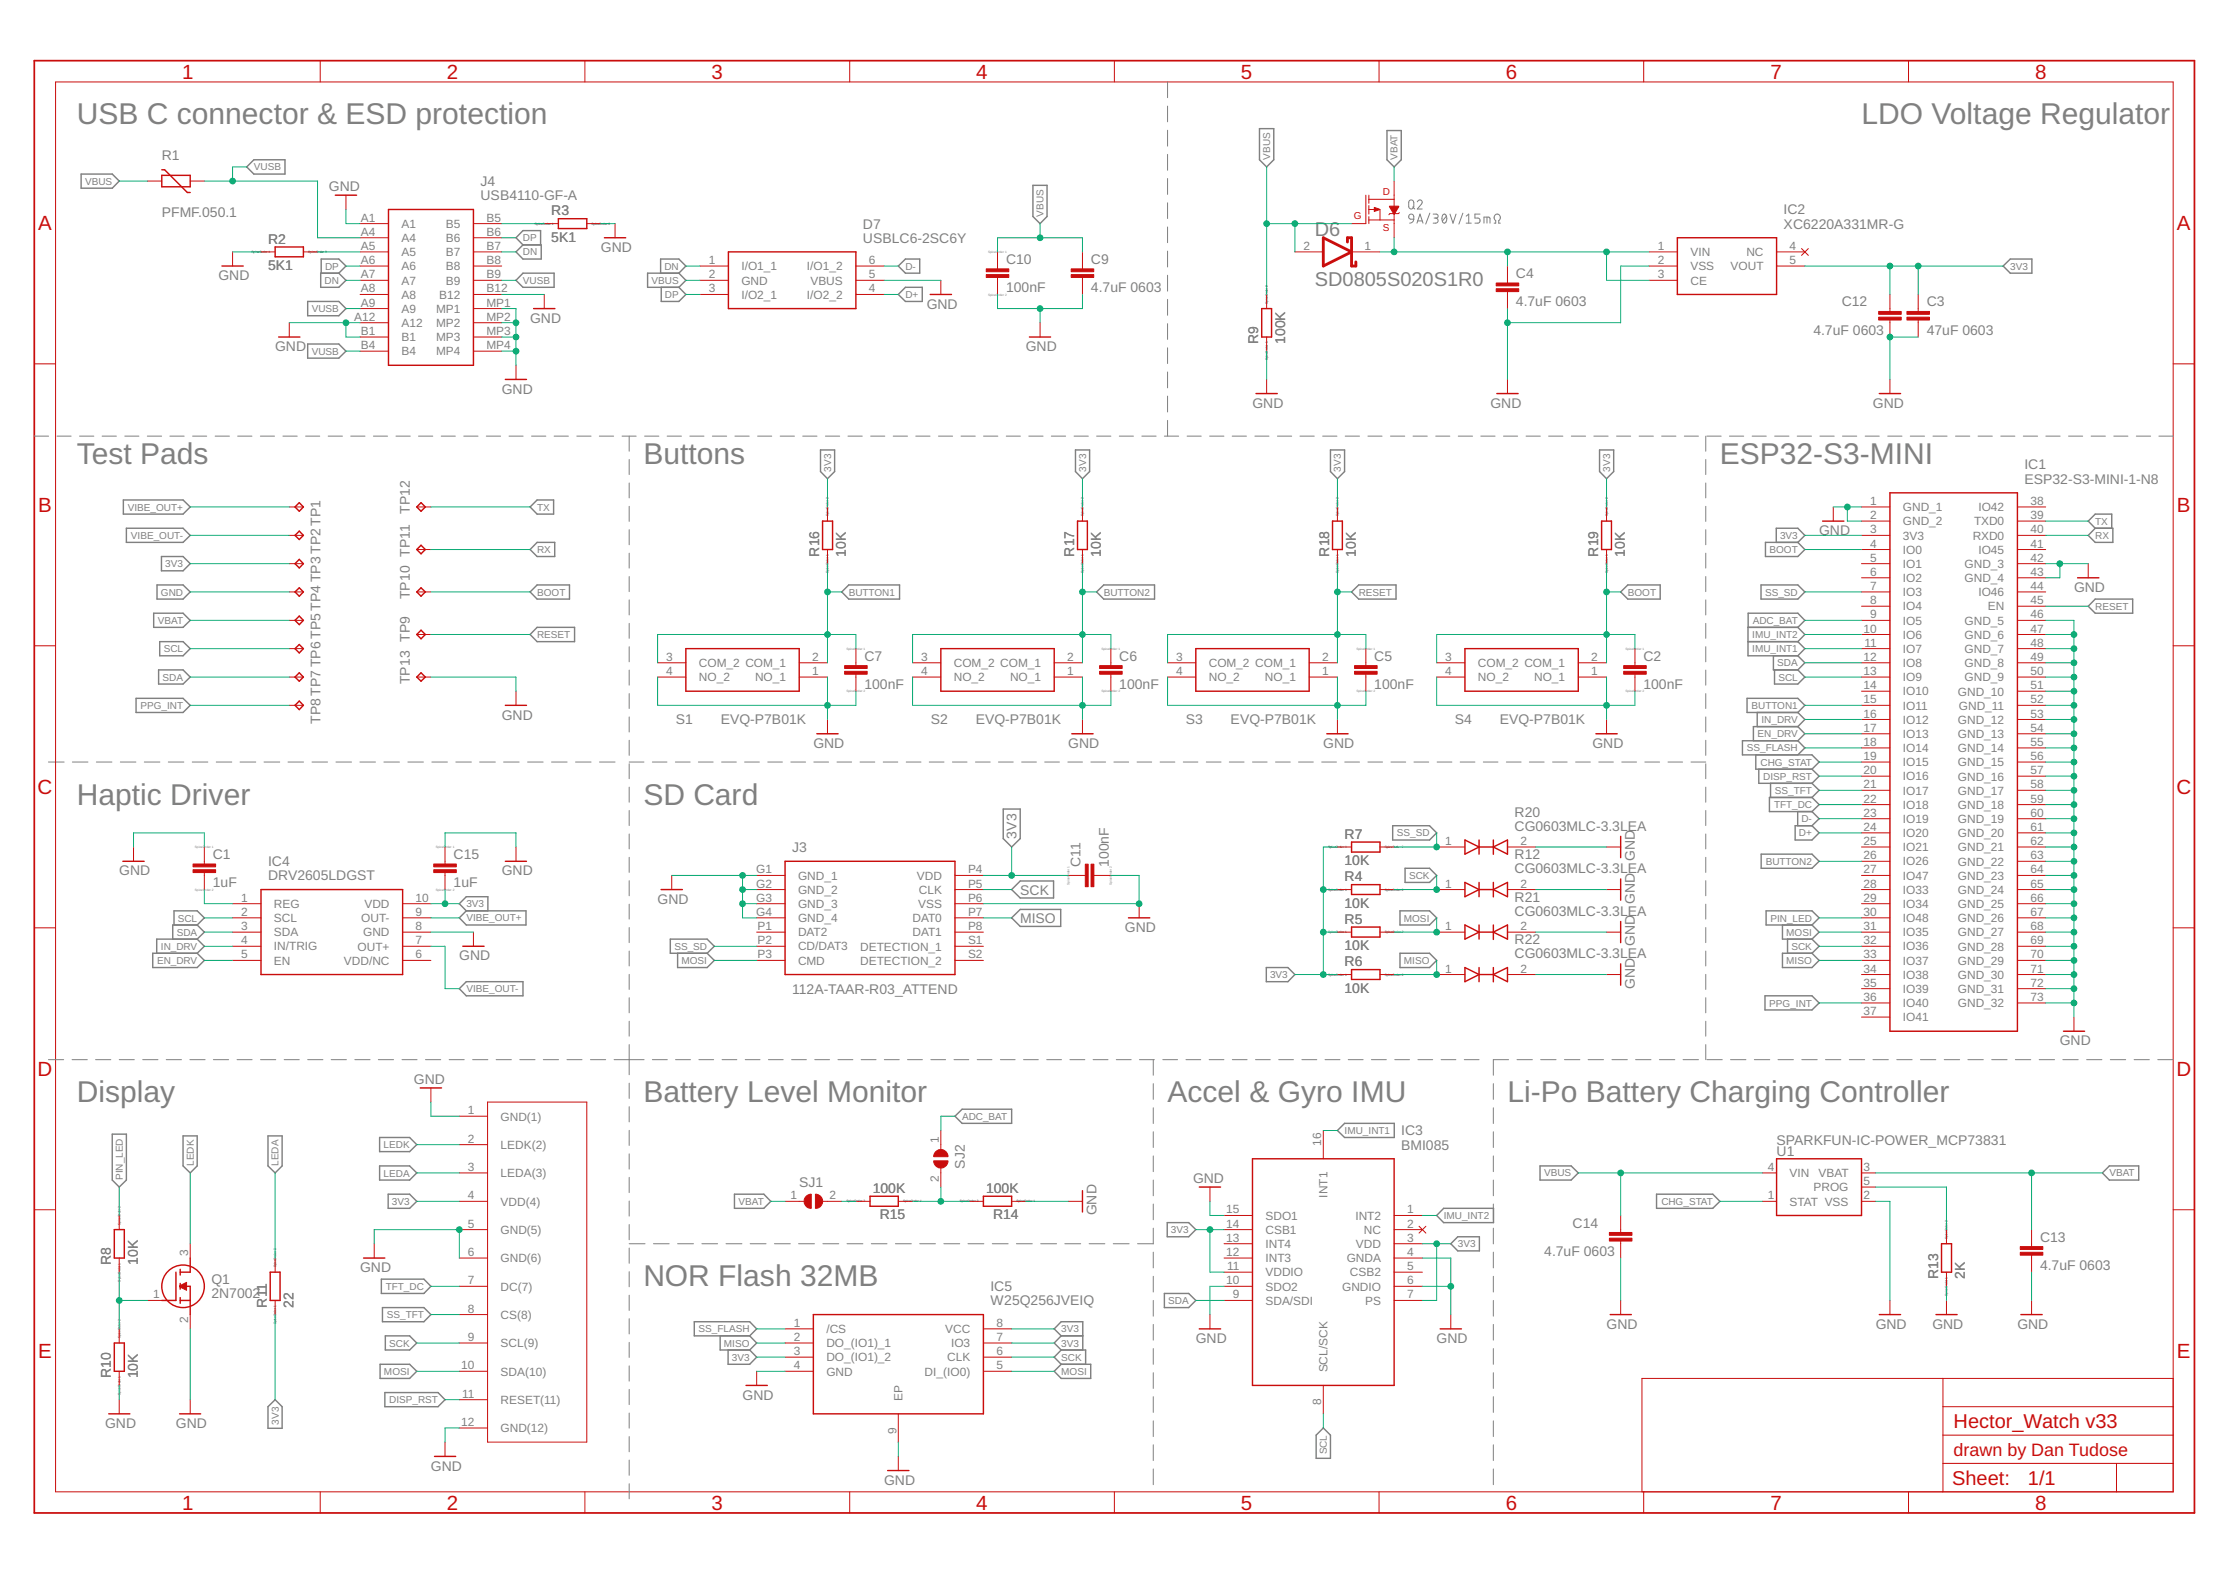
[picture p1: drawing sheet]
<svg xmlns="http://www.w3.org/2000/svg" width="297mm" height="210mm" viewBox="0 0 297 210" stroke-linecap="round" stroke-linejoin="round" font-family="sans-serif">
<defs><g id="words">
<g font-size="4" fill="#808080">
<text x="10.2" y="16.6">USB C connector &amp; ESD protection</text>
<text x="248.2" y="16.6">LDO Voltage Regulator</text>
<text x="10.2" y="61.9">Test Pads</text>
<text x="85.8" y="61.9">Buttons</text>
<text x="229.3" y="61.9">ESP32-S3-MINI</text>
<text x="10.2" y="107.2">Haptic Driver</text>
<text x="85.8" y="107.2">SD Card</text>
<text x="10.2" y="146.9">Display</text>
<text x="85.8" y="146.9">Battery Level Monitor</text>
<text x="155.6" y="146.9">Accel &amp; Gyro IMU</text>
<text x="201" y="146.9">Li-Po Battery Charging Controller</text>
<text x="85.8" y="171.4">NOR Flash 32MB</text>
</g>
<g font-size="2.7" fill="#c90d0c">
<text x="24.3" y="10.5">1</text>
<text x="59.6" y="10.5">2</text>
<text x="94.9" y="10.5">3</text>
<text x="130.2" y="10.5">4</text>
<text x="165.5" y="10.5">5</text>
<text x="200.7" y="10.5">6</text>
<text x="236" y="10.5">7</text>
<text x="271.3" y="10.5">8</text>
<text x="5.1" y="30.7">A</text>
<text x="290.2" y="30.7">A</text>
<text x="5.1" y="68.3">B</text>
<text x="290.2" y="68.3">B</text>
<text x="5" y="105.8">C</text>
<text x="290.2" y="105.8">C</text>
<text x="5" y="143.4">D</text>
<text x="290.2" y="143.4">D</text>
<text x="5.1" y="181">E</text>
<text x="290.2" y="181">E</text>
<text x="260.5" y="190.3">Hector_Watch v33</text>
<text x="260.3" y="198">Sheet:</text>
<text x="270.4" y="197.9">1/1</text>
<text x="24.3" y="201.2">1</text>
<text x="59.6" y="201.2">2</text>
<text x="94.9" y="201.2">3</text>
<text x="130.2" y="201.2">4</text>
<text x="165.5" y="201.2">5</text>
<text x="200.7" y="201.2">6</text>
<text x="236" y="201.2">7</text>
<text x="271.3" y="201.2">8</text>
</g>
<g font-size="2.7" fill="#808080">
<text x="175.3" y="31.5">D6</text>
<text x="175.3" y="38.1">SD0805S020S1R0</text>
</g>
<text font-size="2.4" fill="#c90d0c" x="260.5" y="194.1">drawn by Dan Tudose</text>
<g font-size="1.9" fill="#808080">
<text x="21.6" y="21.3">R1</text>
<text x="21.6" y="28.9">PFMF.050.1</text>
<text x="43.9" y="25.4">GND</text>
<text x="64.1" y="26.7">USB4110-GF-A</text>
<text x="64.1" y="24.8">J4</text>
<text x="73.5" y="28.7">R3</text>
<text x="237.8" y="28.6">IC2</text>
<text x="35.7" y="32.5">R2</text>
<text x="73.5" y="32.3">5K1</text>
<text x="80.1" y="33.6">GND</text>
<text x="115" y="32.3">USBLC6-2SC6Y</text>
<text x="115" y="30.5">D7</text>
<text x="134.1" y="35.2">C10</text>
<text x="145.5" y="35.2">C9</text>
<text x="237.8" y="30.5">XC6220A331MR-G</text>
<text x="29.1" y="37.4">GND</text>
<text x="35.7" y="36">5K1</text>
<text x="123.5" y="41.1">GND</text>
<text x="134.1" y="39">100nF</text>
<text x="145.5" y="39">4.7uF 0603</text>
<text x="202.1" y="40.8">4.7uF 0603</text>
<text x="202.1" y="37.1">C4</text>
<text x="245.5" y="40.8">C12</text>
<text x="256.9" y="40.8">C3</text>
<text x="36.7" y="46.8">GND</text>
<text x="70.7" y="43">GND</text>
<text x="136.8" y="46.8">GND</text>
<text x="167.8" y="45.8" transform="rotate(-90 167.8 45.8)">R9</text>
<text x="171.3" y="45.8" transform="rotate(-90 171.3 45.8)">100K</text>
<text x="241.8" y="44.6">4.7uF 0603</text>
<text x="256.9" y="44.6">47uF 0603</text>
<text x="66.9" y="52.5">GND</text>
<text x="167" y="54.3">GND</text>
<text x="198.7" y="54.3">GND</text>
<text x="249.7" y="54.3">GND</text>
<text x="269.9" y="64.4">ESP32-S3-MINI-1-N8</text>
<text x="269.9" y="62.6">IC1</text>
<text x="54.6" y="68.5" transform="rotate(-90 54.6 68.5)">TP12</text>
<text x="242.5" y="71.3">GND</text>
<text x="109.2" y="74.2" transform="rotate(-90 109.2 74.2)">R16</text>
<text x="112.8" y="74.2" transform="rotate(-90 112.8 74.2)">10K</text>
<text x="143.2" y="74.2" transform="rotate(-90 143.2 74.2)">R17</text>
<text x="146.8" y="74.2" transform="rotate(-90 146.8 74.2)">10K</text>
<text x="177.2" y="74.2" transform="rotate(-90 177.2 74.2)">R18</text>
<text x="180.8" y="74.2" transform="rotate(-90 180.8 74.2)">10K</text>
<text x="213.1" y="74.2" transform="rotate(-90 213.1 74.2)">R19</text>
<text x="216.6" y="74.2" transform="rotate(-90 216.6 74.2)">10K</text>
<text x="54.6" y="79.8" transform="rotate(-90 54.6 79.8)">TP10 TP11</text>
<text x="276.5" y="78.9">GND</text>
<text x="115.2" y="88.1">C7</text>
<text x="149.2" y="88.1">C6</text>
<text x="183.2" y="88.1">C5</text>
<text x="219.1" y="88.1">C2</text>
<text x="54.6" y="91.2" transform="rotate(-90 54.6 91.2)">TP13 TP9</text>
<text x="66.9" y="95.9">GND</text>
<text x="115.2" y="91.8">100nF</text>
<text x="149.2" y="91.8">100nF</text>
<text x="183.2" y="91.8">100nF</text>
<text x="219.1" y="91.8">100nF</text>
<text x="42.7" y="96.5" transform="rotate(-90 42.7 96.5)">TP8 TP7 TP6 TP5 TP4 TP3 TP2 TP1</text>
<text x="90.1" y="96.5">S1</text>
<text x="96.1" y="96.5">EVQ-P7B01K</text>
<text x="108.4" y="99.7">GND</text>
<text x="124.1" y="96.5">S2</text>
<text x="130.1" y="96.5">EVQ-P7B01K</text>
<text x="142.4" y="99.7">GND</text>
<text x="158.1" y="96.5">S3</text>
<text x="164.1" y="96.5">EVQ-P7B01K</text>
<text x="176.4" y="99.7">GND</text>
<text x="194" y="96.5">S4</text>
<text x="199.9" y="96.5">EVQ-P7B01K</text>
<text x="212.3" y="99.7">GND</text>
<text x="105.6" y="113.5">J3</text>
<text x="135.5" y="111.8" transform="rotate(-90 135.5 111.8)">3V3</text>
<text x="179.3" y="111.8">R7</text>
<text x="201.9" y="110.7">CG0603MLC-3.3LEA</text>
<text x="201.9" y="108.8">R20</text>
<text x="15.9" y="116.7">GND</text>
<text x="28.4" y="118.3">1uF</text>
<text x="28.4" y="114.5">C1</text>
<text x="35.7" y="117.3">DRV2605LDGST</text>
<text x="35.7" y="115.4">IC4</text>
<text x="60.5" y="118.3">1uF</text>
<text x="60.5" y="114.5">C15</text>
<text x="66.9" y="116.7">GND</text>
<text x="136" y="119.2">SCK</text>
<text x="144" y="115.5" transform="rotate(-90 144 115.5)">C11</text>
<text x="147.8" y="115.5" transform="rotate(-90 147.8 115.5)">100nF</text>
<text x="179.3" y="115.3">10K</text>
<text x="179.3" y="117.4">R4</text>
<text x="201.9" y="116.4">CG0603MLC-3.3LEA</text>
<text x="201.9" y="114.5">R12</text>
<text x="218" y="114.8" transform="rotate(-90 218 114.8)">GND</text>
<text x="87.7" y="120.4">GND</text>
<text x="136" y="123">MISO</text>
<text x="150" y="124.2">GND</text>
<text x="179.3" y="121">10K</text>
<text x="179.3" y="123.1">R5</text>
<text x="201.9" y="122">CG0603MLC-3.3LEA</text>
<text x="201.9" y="120.2">R21</text>
<text x="201.9" y="125.8">R22</text>
<text x="218" y="120.4" transform="rotate(-90 218 120.4)">GND</text>
<text x="61.2" y="128">GND</text>
<text x="179.3" y="126.7">10K</text>
<text x="179.3" y="128.8">R6</text>
<text x="201.9" y="127.7">CG0603MLC-3.3LEA</text>
<text x="218" y="131.8" transform="rotate(-90 218 131.8)">GND</text>
<text x="218" y="126.1" transform="rotate(-90 218 126.1)">GND</text>
<text x="105.6" y="132.4">112A-TAAR-R03_ATTEND</text>
<text x="179.3" y="132.3">10K</text>
<text x="274.6" y="139.3">GND</text>
<text x="55.2" y="144.4">GND</text>
<text x="128.6" y="155.8" transform="rotate(-90 128.6 155.8)">SJ2</text>
<text x="186.8" y="153.2">BMI085</text>
<text x="186.8" y="151.3">IC3</text>
<text x="236.9" y="152.5">SPARKFUN-IC-POWER_MCP73831</text>
<text x="236.9" y="154.1">U1</text>
<text x="106.6" y="158.2">SJ1</text>
<text x="116.4" y="159">100K</text>
<text x="131.5" y="159">100K</text>
<text x="146.2" y="162" transform="rotate(-90 146.2 162)">GND</text>
<text x="159.1" y="157.6">GND</text>
<text x="117.3" y="162.5">R15</text>
<text x="132.4" y="162.5">R14</text>
<text x="205.9" y="167.4">4.7uF 0603</text>
<text x="209.7" y="163.6">C14</text>
<text x="272" y="165.5">C13</text>
<text x="14.8" y="168.6" transform="rotate(-90 14.8 168.6)">R8</text>
<text x="18.4" y="168.6" transform="rotate(-90 18.4 168.6)">10K</text>
<text x="28.2" y="173">2N7002</text>
<text x="28.2" y="171.1">Q1</text>
<text x="48" y="169.5">GND</text>
<text x="132" y="174">W25Q256JVEIQ</text>
<text x="132" y="172.1">IC5</text>
<text x="258.4" y="170.5" transform="rotate(-90 258.4 170.5)">R13</text>
<text x="262" y="170.5" transform="rotate(-90 262 170.5)">2K</text>
<text x="272" y="169.3">4.7uF 0603</text>
<text x="35.6" y="174.3" transform="rotate(-90 35.6 174.3)">R11</text>
<text x="39.1" y="174.3" transform="rotate(-90 39.1 174.3)">22</text>
<text x="159.4" y="179">GND</text>
<text x="191.5" y="179">GND</text>
<text x="214.2" y="177.1">GND</text>
<text x="250.1" y="177.1">GND</text>
<text x="257.6" y="177.1">GND</text>
<text x="269" y="177.1">GND</text>
<text x="14.8" y="183.7" transform="rotate(-90 14.8 183.7)">R10</text>
<text x="18.4" y="183.7" transform="rotate(-90 18.4 183.7)">10K</text>
<text x="14" y="190.3">GND</text>
<text x="23.5" y="190.3">GND</text>
<text x="99" y="186.5">GND</text>
<text x="57.5" y="196">GND</text>
<text x="117.9" y="197.9">GND</text>
</g>
<g font-size="1.6" fill="#808080">
<text x="48.1" y="29.5">A1</text>
<text x="64.9" y="29.5">B5</text>
<text x="48.1" y="31.4">A4</text>
<text x="48.1" y="33.3">A5</text>
<text x="48.1" y="35.2">A6</text>
<text x="53.5" y="30.4">A1</text>
<text x="53.5" y="32.3">A4</text>
<text x="53.5" y="34.1">A5</text>
<text x="59.4" y="30.4">B5</text>
<text x="59.4" y="32.3">B6</text>
<text x="59.4" y="34.2">B7</text>
<text x="64.9" y="31.4">B6</text>
<text x="64.9" y="33.3">B7</text>
<text x="64.9" y="35.2">B8</text>
<text x="94.5" y="35.2">1</text>
<text x="115.8" y="35.2">6</text>
<text x="173.8" y="33.3">2</text>
<text x="181.9" y="33.3">1</text>
<text x="221" y="33.3">1</text>
<text x="221" y="35.2">2</text>
<text x="225.4" y="34.1">VIN</text>
<text x="232.8" y="34.2">NC</text>
<text x="238.6" y="33.3">4</text>
<text x="238.6" y="35.2">5</text>
<text x="48.1" y="37.1">A7</text>
<text x="48.1" y="39">A8</text>
<text x="48.1" y="40.9">A9</text>
<text x="53.5" y="36">A6</text>
<text x="53.5" y="37.9">A7</text>
<text x="53.5" y="39.8">A8</text>
<text x="53.5" y="41.7">A9</text>
<text x="58.1" y="41.7">MP1</text>
<text x="58.5" y="39.8">B12</text>
<text x="59.4" y="36">B8</text>
<text x="59.4" y="37.9">B9</text>
<text x="64.9" y="37.1">B9</text>
<text x="64.9" y="39">B12</text>
<text x="64.9" y="40.9">MP1</text>
<text x="94.5" y="37.1">2</text>
<text x="94.5" y="39">3</text>
<text x="98.8" y="37.9">GND</text>
<text x="98.8" y="36">I/O1_1</text>
<text x="98.8" y="39.8">I/O2_1</text>
<text x="107.6" y="36">I/O1_2</text>
<text x="107.6" y="39.8">I/O2_2</text>
<text x="108" y="37.9">VBUS</text>
<text x="115.8" y="39">4</text>
<text x="115.8" y="37.1">5</text>
<text x="221" y="37.1">3</text>
<text x="225.4" y="37.9">CE</text>
<text x="225.4" y="36">VSS</text>
<text x="230.7" y="36">VOUT</text>
<text x="47.2" y="42.8">A12</text>
<text x="48.1" y="44.6">B1</text>
<text x="48.1" y="46.5">B4</text>
<text x="53.5" y="43.6">A12</text>
<text x="53.5" y="45.5">B1</text>
<text x="53.5" y="47.4">B4</text>
<text x="58.1" y="43.6">MP2</text>
<text x="58.1" y="45.5">MP3</text>
<text x="58.1" y="47.4">MP4</text>
<text x="64.9" y="42.8">MP2</text>
<text x="64.9" y="44.6">MP3</text>
<text x="64.9" y="46.5">MP4</text>
<text x="249.3" y="71.1">3</text>
<text x="249.3" y="67.3">1</text>
<text x="249.3" y="69.2">2</text>
<text x="253.7" y="71.9">3V3</text>
<text x="253.7" y="68.1">GND_1</text>
<text x="253.7" y="70">GND_2</text>
<text x="263" y="71.9">RXD0</text>
<text x="263.2" y="70">TXD0</text>
<text x="263.8" y="68.1">IO42</text>
<text x="270.7" y="67.3">38</text>
<text x="270.7" y="71.1">40</text>
<text x="270.7" y="69.2">39</text>
<text x="249.3" y="73">4</text>
<text x="249.3" y="74.9">5</text>
<text x="249.3" y="76.7">6</text>
<text x="253.7" y="73.8">IO0</text>
<text x="253.7" y="75.7">IO1</text>
<text x="253.7" y="77.6">IO2</text>
<text x="261.9" y="75.7">GND_3</text>
<text x="261.9" y="77.6">GND_4</text>
<text x="263.8" y="73.8">IO45</text>
<text x="270.7" y="74.9">42</text>
<text x="270.7" y="76.7">43</text>
<text x="270.7" y="73">41</text>
<text x="249.3" y="78.6">7</text>
<text x="249.3" y="80.5">8</text>
<text x="249.3" y="82.4">9</text>
<text x="253.7" y="79.5">IO3</text>
<text x="253.7" y="81.4">IO4</text>
<text x="253.7" y="83.2">IO5</text>
<text x="261.9" y="83.3">GND_5</text>
<text x="263.8" y="79.5">IO46</text>
<text x="265" y="81.4">EN</text>
<text x="270.7" y="80.5">45</text>
<text x="270.7" y="82.4">46</text>
<text x="270.7" y="78.6">44</text>
<text x="88.8" y="88.1">3</text>
<text x="88.8" y="90">4</text>
<text x="93.2" y="88.9">COM_2 COM_1</text>
<text x="108.3" y="90">1</text>
<text x="108.3" y="88.1">2</text>
<text x="122.8" y="88.1">3</text>
<text x="122.8" y="90">4</text>
<text x="127.2" y="88.9">COM_2 COM_1</text>
<text x="142.3" y="90">1</text>
<text x="142.3" y="88.1">2</text>
<text x="156.8" y="88.1">3</text>
<text x="156.8" y="90">4</text>
<text x="161.2" y="88.9">COM_2 COM_1</text>
<text x="176.3" y="90">1</text>
<text x="176.3" y="88.1">2</text>
<text x="192.7" y="88.1">3</text>
<text x="192.7" y="90">4</text>
<text x="197" y="88.9">COM_2 COM_1</text>
<text x="212.2" y="90">1</text>
<text x="212.2" y="88.1">2</text>
<text x="248.4" y="84.3">10</text>
<text x="248.4" y="88.1">12</text>
<text x="248.4" y="90">13</text>
<text x="248.6" y="86.2">11</text>
<text x="253.7" y="85.1">IO6</text>
<text x="253.7" y="87">IO7</text>
<text x="253.7" y="88.9">IO8</text>
<text x="261.9" y="85.1">GND_6</text>
<text x="261.9" y="87">GND_7</text>
<text x="261.9" y="88.9">GND_8</text>
<text x="270.7" y="84.3">47</text>
<text x="270.7" y="86.2">48</text>
<text x="270.7" y="88.1">49</text>
<text x="270.7" y="90">50</text>
<text x="93.2" y="90.8">NO_2</text>
<text x="100.7" y="90.8">NO_1</text>
<text x="127.2" y="90.8">NO_2</text>
<text x="134.7" y="90.8">NO_1</text>
<text x="161.2" y="90.8">NO_2</text>
<text x="168.6" y="90.8">NO_1</text>
<text x="197" y="90.8">NO_2</text>
<text x="204.5" y="90.8">NO_1</text>
<text x="248.4" y="91.9">14</text>
<text x="248.4" y="93.7">15</text>
<text x="248.4" y="95.6">16</text>
<text x="253.7" y="90.8">IO9</text>
<text x="253.7" y="92.7">IO10</text>
<text x="253.7" y="94.6">IO11</text>
<text x="261" y="92.7">GND_10</text>
<text x="261.2" y="94.6">GND_11</text>
<text x="261.9" y="90.8">GND_9</text>
<text x="270.7" y="91.9">51</text>
<text x="270.7" y="93.7">52</text>
<text x="270.7" y="95.6">53</text>
<text x="248.4" y="97.5">17</text>
<text x="248.4" y="99.4">18</text>
<text x="248.4" y="101.3">19</text>
<text x="253.7" y="96.5">IO12</text>
<text x="253.7" y="98.3">IO13</text>
<text x="253.7" y="100.2">IO14</text>
<text x="261" y="96.5">GND_12</text>
<text x="261" y="98.4">GND_13</text>
<text x="261" y="100.2">GND_14</text>
<text x="270.7" y="97.5">54</text>
<text x="270.7" y="99.4">55</text>
<text x="270.7" y="101.3">56</text>
<text x="248.4" y="103.2">20</text>
<text x="248.4" y="105.1">21</text>
<text x="248.4" y="107">22</text>
<text x="253.7" y="102.1">IO15</text>
<text x="253.7" y="104">IO16</text>
<text x="253.7" y="105.9">IO17</text>
<text x="253.7" y="107.8">IO18</text>
<text x="261" y="102.1">GND_15</text>
<text x="261" y="104">GND_16</text>
<text x="261" y="105.9">GND_17</text>
<text x="261" y="107.8">GND_18</text>
<text x="270.7" y="103.2">57</text>
<text x="270.7" y="105.1">58</text>
<text x="270.7" y="107">59</text>
<text x="192.7" y="112.6">1</text>
<text x="202.7" y="112.6">2</text>
<text x="248.4" y="108.8">23</text>
<text x="248.4" y="110.7">24</text>
<text x="248.4" y="112.6">25</text>
<text x="253.7" y="109.7">IO19</text>
<text x="253.7" y="111.6">IO20</text>
<text x="253.7" y="113.5">IO21</text>
<text x="261" y="109.7">GND_19</text>
<text x="261" y="111.6">GND_20</text>
<text x="261" y="113.5">GND_21</text>
<text x="270.7" y="108.8">60</text>
<text x="270.7" y="110.7">61</text>
<text x="270.7" y="112.6">62</text>
<text x="100.8" y="116.4">G1</text>
<text x="100.8" y="118.3">G2</text>
<text x="106.4" y="117.2">GND_1</text>
<text x="106.4" y="119.1">GND_2</text>
<text x="122.2" y="117.2">VDD</text>
<text x="122.5" y="119.1">CLK</text>
<text x="129.1" y="118.3">P5</text>
<text x="129.1" y="116.4">P4</text>
<text x="192.7" y="118.3">1</text>
<text x="202.7" y="118.3">2</text>
<text x="248.4" y="114.5">26</text>
<text x="248.4" y="118.3">28</text>
<text x="248.4" y="116.4">27</text>
<text x="253.7" y="115.3">IO26</text>
<text x="253.7" y="119.1">IO33</text>
<text x="253.7" y="117.2">IO47</text>
<text x="261" y="115.4">GND_22</text>
<text x="261" y="117.2">GND_23</text>
<text x="261" y="119.1">GND_24</text>
<text x="270.7" y="114.5">63</text>
<text x="270.7" y="116.4">64</text>
<text x="270.7" y="118.3">65</text>
<text x="32.2" y="125.8">4</text>
<text x="32.2" y="120.2">1</text>
<text x="32.2" y="122.1">2</text>
<text x="32.2" y="124">3</text>
<text x="36.5" y="121">REG</text>
<text x="36.5" y="122.9">SCL</text>
<text x="36.5" y="124.8">SDA</text>
<text x="48.2" y="122.9">OUT-</text>
<text x="48.4" y="124.8">GND</text>
<text x="48.6" y="121">VDD</text>
<text x="55.4" y="124">8</text>
<text x="55.4" y="125.8">7</text>
<text x="55.4" y="122.1">9</text>
<text x="55.4" y="120.2">10</text>
<text x="100.8" y="120.2">G3</text>
<text x="100.8" y="122.1">G4</text>
<text x="101" y="125.8">P2</text>
<text x="101" y="124">P1</text>
<text x="106.4" y="124.8">DAT2</text>
<text x="106.4" y="121">GND_3</text>
<text x="106.4" y="122.9">GND_4</text>
<text x="121.7" y="122.9">DAT0</text>
<text x="121.7" y="124.8">DAT1</text>
<text x="122.4" y="121">VSS</text>
<text x="129.1" y="122.1">P7</text>
<text x="129.1" y="124">P8</text>
<text x="129.1" y="125.8">S1</text>
<text x="129.1" y="120.2">P6</text>
<text x="192.7" y="124">1</text>
<text x="202.7" y="124">2</text>
<text x="248.4" y="120.2">29</text>
<text x="248.4" y="124">31</text>
<text x="248.4" y="125.8">32</text>
<text x="248.4" y="122.1">30</text>
<text x="253.7" y="121">IO34</text>
<text x="253.7" y="124.8">IO35</text>
<text x="253.7" y="122.9">IO48</text>
<text x="261" y="121">GND_25</text>
<text x="261" y="122.9">GND_26</text>
<text x="261" y="124.8">GND_27</text>
<text x="270.7" y="120.2">66</text>
<text x="270.7" y="122.1">67</text>
<text x="270.7" y="124">68</text>
<text x="270.7" y="125.8">69</text>
<text x="32.2" y="127.7">5</text>
<text x="36.5" y="128.6">EN</text>
<text x="36.5" y="126.7">IN/TRIG</text>
<text x="45.9" y="128.6">VDD/NC</text>
<text x="47.7" y="126.7">OUT+</text>
<text x="55.4" y="127.7">6</text>
<text x="101" y="127.7">P3</text>
<text x="106.4" y="126.7">CD/DAT3</text>
<text x="106.4" y="128.6">CMD</text>
<text x="114.7" y="126.7">DETECTION_1</text>
<text x="114.7" y="128.6">DETECTION_2</text>
<text x="129.1" y="127.7">S2</text>
<text x="192.7" y="129.6">1</text>
<text x="202.7" y="129.6">2</text>
<text x="248.4" y="127.7">33</text>
<text x="248.4" y="129.6">34</text>
<text x="248.4" y="131.5">35</text>
<text x="253.7" y="126.7">IO36</text>
<text x="253.7" y="128.6">IO37</text>
<text x="253.7" y="130.5">IO38</text>
<text x="261" y="126.7">GND_28</text>
<text x="261" y="128.6">GND_29</text>
<text x="261" y="130.5">GND_30</text>
<text x="270.7" y="127.7">70</text>
<text x="270.7" y="129.6">71</text>
<text x="270.7" y="131.5">72</text>
<text x="248.4" y="133.4">36</text>
<text x="248.4" y="135.3">37</text>
<text x="253.7" y="132.3">IO39</text>
<text x="253.7" y="134.2">IO40</text>
<text x="253.7" y="136.1">IO41</text>
<text x="261" y="132.3">GND_31</text>
<text x="261" y="134.2">GND_32</text>
<text x="270.7" y="133.4">73</text>
<text x="62.4" y="148.5">1</text>
<text x="66.7" y="149.3">GND(1)</text>
<text x="62.4" y="152.3">2</text>
<text x="66.7" y="153.1">LEDK(2)</text>
<text x="125.2" y="152.3" transform="rotate(-90 125.2 152.3)">1</text>
<text x="176.2" y="152.7" transform="rotate(-90 176.2 152.7)">16</text>
<text x="62.4" y="156.1">3</text>
<text x="62.4" y="159.8">4</text>
<text x="66.7" y="156.9">LEDA(3)</text>
<text x="66.7" y="160.7">VDD(4)</text>
<text x="105.4" y="159.8">1</text>
<text x="110.6" y="159.8">2</text>
<text x="125.2" y="157.5" transform="rotate(-90 125.2 157.5)">2</text>
<text x="163.5" y="161.7">15</text>
<text x="177" y="159.6" transform="rotate(-90 177 159.6)">INT1</text>
<text x="187.6" y="161.7">1</text>
<text x="235.7" y="159.8">1</text>
<text x="235.7" y="156.1">4</text>
<text x="238.6" y="160.7">STAT VSS</text>
<text x="238.6" y="156.9">VIN</text>
<text x="241.8" y="158.8">PROG</text>
<text x="242.4" y="156.9">VBAT</text>
<text x="248.4" y="157.9">5</text>
<text x="248.4" y="156.1">3</text>
<text x="248.4" y="159.8">2</text>
<text x="25.1" y="167.4" transform="rotate(-90 25.1 167.4)">3</text>
<text x="62.4" y="163.6">5</text>
<text x="62.4" y="167.4">6</text>
<text x="66.7" y="164.4">GND(5)</text>
<text x="163.5" y="163.6">14</text>
<text x="163.5" y="167.4">12</text>
<text x="163.5" y="165.5">13</text>
<text x="168.7" y="164.4">CSB1</text>
<text x="168.7" y="166.3">INT4</text>
<text x="168.7" y="162.6">SDO1</text>
<text x="180.7" y="162.6">INT2</text>
<text x="180.8" y="166.3">VDD</text>
<text x="181.8" y="164.5">NC</text>
<text x="187.6" y="167.4">4</text>
<text x="187.6" y="163.6">2</text>
<text x="187.6" y="165.5">3</text>
<text x="20.4" y="173.1">1</text>
<text x="62.4" y="171.2">7</text>
<text x="66.7" y="168.2">GND(6)</text>
<text x="66.7" y="172">DC(7)</text>
<text x="163.5" y="171.2">10</text>
<text x="163.6" y="169.3">11</text>
<text x="164.4" y="173.1">9</text>
<text x="168.7" y="168.2">INT3</text>
<text x="168.7" y="173.9">SDA/SDI</text>
<text x="168.7" y="172">SDO2</text>
<text x="168.7" y="170.1">VDDIO</text>
<text x="178.9" y="172">GNDIO</text>
<text x="179.6" y="168.2">GNDA</text>
<text x="180" y="170.1">CSB2</text>
<text x="182" y="173.9">PS</text>
<text x="187.6" y="169.3">5</text>
<text x="187.6" y="171.2">6</text>
<text x="187.6" y="173.1">7</text>
<text x="25.1" y="176.4" transform="rotate(-90 25.1 176.4)">2</text>
<text x="62.4" y="174.9">8</text>
<text x="62.4" y="178.7">9</text>
<text x="66.7" y="175.8">CS(8)</text>
<text x="66.7" y="179.5">SCL(9)</text>
<text x="105.8" y="176.8">1</text>
<text x="105.8" y="178.7">2</text>
<text x="110.2" y="177.7">/CS</text>
<text x="110.2" y="179.5">DO_(IO1)_1</text>
<text x="126" y="177.7">VCC</text>
<text x="126.8" y="179.6">IO3</text>
<text x="132.8" y="178.7">7</text>
<text x="132.8" y="176.8">8</text>
<text x="61.5" y="182.5">10</text>
<text x="66.7" y="183.3">SDA(10)</text>
<text x="105.8" y="180.6">3</text>
<text x="105.8" y="182.5">4</text>
<text x="110.2" y="181.4">DO_(IO1)_2</text>
<text x="110.2" y="183.3">GND</text>
<text x="123.3" y="183.3">DI_(IO0)</text>
<text x="126.3" y="181.4">CLK</text>
<text x="132.8" y="180.6">6</text>
<text x="132.8" y="182.5">5</text>
<text x="177" y="182.9" transform="rotate(-90 177 182.9)">SCL/SCK</text>
<text x="61.5" y="190">12</text>
<text x="61.6" y="186.3">11</text>
<text x="66.7" y="187.1">RESET(11)</text>
<text x="66.7" y="190.9">GND(12)</text>
<text x="119.5" y="191.1" transform="rotate(-90 119.5 191.1)">9</text>
<text x="120.3" y="186.7" transform="rotate(-90 120.3 186.7)">EP</text>
<text x="176.2" y="187.3" transform="rotate(-90 176.2 187.3)">8</text>
</g>
<g font-size="1.3" fill="#808080">
<text x="33.8" y="22.7">VUSB</text>
<text x="169.3" y="21.3" transform="rotate(-90 169.3 21.3)">VBUS</text>
<text x="186.3" y="21.3" transform="rotate(-90 186.3 21.3)">VBAT</text>
<text x="11.3" y="24.6">VBUS</text>
<text x="139.1" y="28.9" transform="rotate(-90 139.1 28.9)">VBUS</text>
<text x="43.3" y="35.9">DP</text>
<text x="69.7" y="32.2">DP</text>
<text x="69.7" y="34">DN</text>
<text x="88.6" y="35.9">DN</text>
<text x="120.7" y="35.9">D-</text>
<text x="268" y="35.9">3V3</text>
<text x="41.6" y="41.6">VUSB</text>
<text x="43.3" y="37.8">DN</text>
<text x="69.7" y="37.8">VUSB</text>
<text x="86.9" y="37.8">VBUS</text>
<text x="88.7" y="39.7">DP</text>
<text x="120.7" y="39.7">D+</text>
<text x="41.6" y="47.3">VUSB</text>
<text x="110.8" y="62.8" transform="rotate(-90 110.8 62.8)">3V3</text>
<text x="144.8" y="62.8" transform="rotate(-90 144.8 62.8)">3V3</text>
<text x="178.8" y="62.8" transform="rotate(-90 178.8 62.8)">3V3</text>
<text x="214.7" y="62.8" transform="rotate(-90 214.7 62.8)">3V3</text>
<text x="17" y="68">VIBE_OUT+</text>
<text x="17.4" y="71.8">VIBE_OUT-</text>
<text x="71.6" y="68">TX</text>
<text x="237.3" y="71.8">3V3</text>
<text x="279.3" y="71.8">RX</text>
<text x="279.3" y="69.9">TX</text>
<text x="22" y="75.6">3V3</text>
<text x="71.6" y="73.7">RX</text>
<text x="235.9" y="73.7">BOOT</text>
<text x="21" y="83.2">VBAT</text>
<text x="21.5" y="79.4">GND</text>
<text x="71.6" y="79.4">BOOT</text>
<text x="113.2" y="79.4">BUTTON1</text>
<text x="147.2" y="79.4">BUTTON2</text>
<text x="181.1" y="79.4">RESET</text>
<text x="217" y="79.4">BOOT</text>
<text x="233.7" y="83.2">ADC_BAT</text>
<text x="235.3" y="79.4">SS_SD</text>
<text x="279.3" y="81.3">RESET</text>
<text x="21.8" y="86.9">SCL</text>
<text x="71.6" y="85">RESET</text>
<text x="233.6" y="86.9">IMU_INT1</text>
<text x="233.6" y="85">IMU_INT2</text>
<text x="237" y="88.8">SDA</text>
<text x="18.7" y="94.5">PPG_INT</text>
<text x="21.7" y="90.7">SDA</text>
<text x="233.5" y="94.5">BUTTON1</text>
<text x="237.1" y="90.7">SCL</text>
<text x="232.9" y="100.1">SS_FLASH</text>
<text x="234.3" y="98.3">EN_DRV</text>
<text x="234.8" y="96.4">IN_DRV</text>
<text x="234.7" y="102">CHG_STAT</text>
<text x="235.1" y="103.9">DISP_RST</text>
<text x="236.5" y="107.7">TFT_DC</text>
<text x="236.6" y="105.8">SS_TFT</text>
<text x="186.2" y="111.5">SS_SD</text>
<text x="239.8" y="111.5">D+</text>
<text x="240.2" y="109.6">D-</text>
<text x="187.9" y="117.1">SCK</text>
<text x="235.4" y="115.3">BUTTON2</text>
<text x="23.6" y="124.7">SDA</text>
<text x="23.7" y="122.8">SCL</text>
<text x="62.2" y="120.9">3V3</text>
<text x="62.2" y="122.8">VIBE_OUT+</text>
<text x="187.2" y="122.8">MOSI</text>
<text x="236" y="122.8">PIN_LED</text>
<text x="238.1" y="124.7">MOSI</text>
<text x="20.9" y="128.5">EN_DRV</text>
<text x="21.4" y="126.6">IN_DRV</text>
<text x="89.9" y="126.6">SS_SD</text>
<text x="90.8" y="128.5">MOSI</text>
<text x="169.3" y="130.4">3V3</text>
<text x="187.2" y="128.5">MISO</text>
<text x="238.1" y="128.5">MISO</text>
<text x="238.8" y="126.6">SCK</text>
<text x="62.2" y="132.2">VIBE_OUT-</text>
<text x="235.9" y="134.1">PPG_INT</text>
<text x="128.3" y="149.2">ADC_BAT</text>
<text x="25.8" y="155.4" transform="rotate(-90 25.8 155.4)">LEDK</text>
<text x="37.2" y="155.4" transform="rotate(-90 37.2 155.4)">LEDA</text>
<text x="51.1" y="153">LEDK</text>
<text x="179.3" y="151.1">IMU_INT1</text>
<text x="16.4" y="157.3" transform="rotate(-90 16.4 157.3)">PIN_LED</text>
<text x="51.1" y="156.8">LEDA</text>
<text x="52.2" y="160.6">3V3</text>
<text x="98.5" y="160.6">VBAT</text>
<text x="205.9" y="156.8">VBUS</text>
<text x="221.5" y="160.6">CHG_STAT</text>
<text x="281.2" y="156.8">VBAT</text>
<text x="156.1" y="164.4">3V3</text>
<text x="192.5" y="162.5">IMU_INT2</text>
<text x="194.4" y="166.2">3V3</text>
<text x="51.4" y="171.9">TFT_DC</text>
<text x="155.8" y="173.8">SDA</text>
<text x="51.6" y="175.7">SS_TFT</text>
<text x="51.9" y="179.5">SCK</text>
<text x="93.1" y="177.6">SS_FLASH</text>
<text x="96.5" y="179.5">MISO</text>
<text x="141.5" y="177.6">3V3</text>
<text x="141.5" y="179.5">3V3</text>
<text x="51.2" y="183.2">MOSI</text>
<text x="97.6" y="181.4">3V3</text>
<text x="141.5" y="181.3">SCK</text>
<text x="141.5" y="183.2">MOSI</text>
<text x="37.2" y="189.9" transform="rotate(-90 37.2 189.9)">3V3</text>
<text x="51.9" y="187">DISP_RST</text>
<text x="176.9" y="193.8" transform="rotate(-90 176.9 193.8)">SCL</text>
</g>
<g font-size="1.3" fill="#c90d0c">
<text x="180.5" y="29.2">G</text>
<text x="184.4" y="26">D</text>
<text x="184.4" y="30.7">S</text>
</g>
<g font-size=".4" fill="#808080">
<text x="71.3" y="29.9">SpiceOrder 1</text>
<text x="78.9" y="29.9">SpiceOrder 2</text>
<text x="33.5" y="33.7">SpiceOrder 1</text>
<text x="41.1" y="33.7">SpiceOrder 2</text>
<text x="131.7" y="33.7">SpiceOrder 1</text>
<text x="131.7" y="39.4">SpiceOrder 2</text>
<text x="169" y="40.5" transform="rotate(-90 169 40.5)">SpiceOrder 2</text>
<text x="169" y="48" transform="rotate(-90 169 48)">SpiceOrder 1</text>
<text x="110.5" y="68.8" transform="rotate(-90 110.5 68.8)">SpiceOrder 2</text>
<text x="144.5" y="68.8" transform="rotate(-90 144.5 68.8)">SpiceOrder 2</text>
<text x="178.5" y="68.8" transform="rotate(-90 178.5 68.8)">SpiceOrder 2</text>
<text x="214.3" y="68.8" transform="rotate(-90 214.3 68.8)">SpiceOrder 2</text>
<text x="110.5" y="76.4" transform="rotate(-90 110.5 76.4)">SpiceOrder 1</text>
<text x="144.5" y="76.4" transform="rotate(-90 144.5 76.4)">SpiceOrder 1</text>
<text x="178.5" y="76.4" transform="rotate(-90 178.5 76.4)">SpiceOrder 1</text>
<text x="214.3" y="76.4" transform="rotate(-90 214.3 76.4)">SpiceOrder 1</text>
<text x="112.9" y="86.6">SpiceOrder 1</text>
<text x="146.8" y="86.6">SpiceOrder 1</text>
<text x="180.8" y="86.6">SpiceOrder 1</text>
<text x="216.7" y="86.6">SpiceOrder 1</text>
<text x="112.9" y="92.3">SpiceOrder 2</text>
<text x="146.8" y="92.3">SpiceOrder 2</text>
<text x="180.8" y="92.3">SpiceOrder 2</text>
<text x="216.7" y="92.3">SpiceOrder 2</text>
<text x="26" y="113">SpiceOrder 1</text>
<text x="58.1" y="113">SpiceOrder 1</text>
<text x="177.1" y="113">SpiceOrder 1</text>
<text x="184.6" y="113">SpiceOrder 2</text>
<text x="26" y="118.7">SpiceOrder 2</text>
<text x="58.1" y="118.7">SpiceOrder 2</text>
<text x="142.6" y="117.9" transform="rotate(-90 142.6 117.9)">SpiceOrder 1</text>
<text x="148.2" y="117.9" transform="rotate(-90 148.2 117.9)">SpiceO</text>
<text x="148.2" y="116.5" transform="rotate(-90 148.2 116.5)">rder 2</text>
<text x="177.1" y="118.7">SpiceOrder 1</text>
<text x="184.6" y="118.7">SpiceOrder 2</text>
<text x="177.1" y="124.4">SpiceOrder 1</text>
<text x="184.6" y="124.4">SpiceOrder 2</text>
<text x="177.1" y="130">SpiceOrder 1</text>
<text x="184.6" y="130">SpiceOrder 2</text>
<text x="112.9" y="160.2">SpiceOrder 2</text>
<text x="120.4" y="160.2">SpiceOrder 1</text>
<text x="128" y="160.2">SpiceOrder 2</text>
<text x="135.5" y="160.2">SpiceOrder 1</text>
<text x="16.1" y="163.2" transform="rotate(-90 16.1 163.2)">SpiceOrder 2</text>
<text x="259.7" y="165.1" transform="rotate(-90 259.7 165.1)">SpiceOrder 2</text>
<text x="16.1" y="170.8" transform="rotate(-90 16.1 170.8)">SpiceOrder 1</text>
<text x="36.8" y="168.9" transform="rotate(-90 36.8 168.9)">SpiceOrder 2</text>
<text x="259.7" y="172.7" transform="rotate(-90 259.7 172.7)">SpiceOrder 1</text>
<text x="16.1" y="178.3" transform="rotate(-90 16.1 178.3)">SpiceOrder 2</text>
<text x="36.8" y="176.5" transform="rotate(-90 36.8 176.5)">SpiceOrder 1</text>
<text x="16.1" y="185.9" transform="rotate(-90 16.1 185.9)">SpiceOrder 1</text>
</g>
</g></defs>
<g fill="none" stroke="#808080" stroke-width=".13">
<path d="M155.7 10.9v2.1M155.7 14.1v2.1M155.7 17.4v2.1M155.7 20.6v2.1M155.7 23.8v2.1M155.7 27v2.1M155.7 30.2v2.1M155.7 33.5v2.1M155.7 36.7v2.1M155.7 39.9v2.1M187.9 28.6a.34 .34 0 0 1 .4 0 .34 .34 0 0 1 .2 .3v.3h-.5l-.2-.3zM187.9 26.7a.34 .34 0 0 1 .4 0 .34 .34 0 0 1 .2 .3v.5a.34 .34 0 0 1-.3 .4 .34 .34 0 0 1-.4-.4v-.7z"/>
<path d="M188.3 27.6l.3 .3M188.5 29.2a.53 .53 0 0 1-.6 .5M188.9 29.7l.4-1.2 .4 1.2M189 26.9a.33 .33 0 0 1 .4-.2 .33 .33 0 0 1 .1 .5l-.5 .7h.6M189 29.4h.6M190.6 28.4l-.5 1.5M191.1 28.5h.4a.26 .26 0 0 1 .2 .3 .26 .26 0 0 1-.2 .3h-.3M191.4 29.1a.34 .34 0 0 1 .3 .3 .34 .34 0 0 1-.3 .3h-.3M192.4 28.6l.2-.1a.71 .71 0 0 1 0 1.2 .77 .77 0 0 1-.2-1.1zM192.8 28.8l-.5 .7M193.3 28.5l.4 1.2 .4-1.2M195 28.4l-.5 1.5"/>
<path d="M195.5 29.7h.7M195.5 28.8l.3-.3v1.2M197.3 28.5h-.7v.6h.4a.34 .34 0 0 1 .3 .3 .34 .34 0 0 1-.3 .3h-.4M197.8 29.7v-.8l.8 .1v.7M198.2 28.9v.8M199.2 29.7h.2v-.3a.46 .46 0 0 1-.1-.7 .46 .46 0 0 1 .7 0 .46 .46 0 0 1-.2 .7v.3h.2M4.6 58.1h1.9M7.6 58.1h1.9M10.6 58.1h1.9M13.6 58.1h1.9M16.6 58.1h1.9M19.6 58.1h1.9"/>
<path d="M22.6 58.1h2M25.7 58.1h1.9M28.7 58.1h1.9M31.7 58.1h1.9M34.7 58.1h1.9M37.7 58.1h1.9M40.7 58.1h1.9M43.8 58.1h1.9M46.8 58.1h1.9M49.8 58.1h1.9M52.8 58.1h1.9M55.8 58.1h1.9"/>
<path d="M58.8 58.1h1.9M61.8 58.1h1.9M64.8 58.1h1.9M67.9 58.1h1.8M70.9 58.1h1.9M73.9 58.1h1.9M76.9 58.1h1.9M79.9 58.1h1.9M82.9 58.1h1.9M83.9 58.1v2M85.9 58.1h1.9M88.9 58.1h1.9"/>
<path d="M92 58.1h1.9M95 58.1h1.9M98 58.1h1.9M101 58.1h1.9M104 58.1h1.9M107 58.1h1.9M110 58.1h2M113.1 58.1h1.9M116.1 58.1h1.9M119.1 58.1h1.9M122.1 58.1h1.9M125.1 58.1h1.9"/>
<path d="M128.1 58.1h1.9M131.1 58.1h1.9M134.2 58.1h1.8M137.2 58.1h1.9M140.2 58.1h1.9M143.2 58.1h1.9M146.2 58.1h1.9M149.2 58.1h1.9M152.2 58.1h1.9M155.2 58.1h1.9M155.7 43.1v2.1M155.7 46.4v2.1"/>
<path d="M155.7 49.6v2.1M155.7 52.8v2.1M155.7 56v2.1M158.3 58.1h1.8M161.3 58.1h1.9M164.3 58.1h1.9M167.3 58.1h1.9M170.3 58.1h1.9M173.3 58.1h1.9M176.3 58.1h1.9M179.3 58.1h2M182.4 58.1h1.9"/>
<path d="M185.4 58.1h1.9M188.4 58.1h1.9M191.4 58.1h1.9M194.4 58.1h1.9M197.4 58.1h1.9M200.4 58.1h1.9M203.5 58.1h1.9M206.5 58.1h1.9M209.5 58.1h1.9M212.5 58.1h1.9M215.5 58.1h1.9M218.5 58.1h1.9"/>
<path d="M221.5 58.1h1.9M224.6 58.1h1.8M227.4 58.1v2M227.6 58.1h1.9M230.6 58.1h1.9M233.6 58.1h1.9M236.6 58.1h1.9M239.6 58.1h1.9M242.6 58.1h1.9M245.6 58.1h1.9M248.7 58.1h1.8M251.7 58.1h1.9"/>
<path d="M254.7 58.1h1.9M257.7 58.1h1.9M260.7 58.1h1.9M263.7 58.1h1.9M266.7 58.1h1.9M269.7 58.1h2M272.8 58.1h1.9M275.8 58.1h1.9M278.8 58.1h1.9M281.8 58.1h1.9M284.8 58.1h1.9M287.8 58.1h1.9"/>
<path d="M83.9 61.2v2M83.9 64.4v2M83.9 67.5v2M83.9 70.6v2M83.9 73.7v2M83.9 76.8v2M83.9 79.9v2.1M227.4 61.2v2M227.4 64.4v2M227.4 67.5v2M227.4 70.6v2M227.4 73.7v2"/>
<path d="M227.4 76.8v2M227.4 79.9v2.1M83.9 83.1v2M83.9 86.2v2M83.9 89.3v2M83.9 92.4v2M83.9 95.5v2.1M83.9 98.7v2M227.4 83.1v2M227.4 86.2v2M227.4 89.3v2M227.4 92.4v2"/>
<path d="M227.4 95.5v2.1M227.4 98.7v2M6.5 101.6h2.1M9.7 101.6h2M12.8 101.6h2.1M16 101.6h2.1M19.2 101.6h2.1M22.4 101.6h2.1M25.6 101.6h2.1M28.8 101.6h2.1M32 101.6h2.1M35.2 101.6h2.1"/>
<path d="M38.4 101.6h2.1M41.6 101.6h2.1M44.8 101.6h2.1M48 101.6h2.1M51.2 101.6h2.1M54.4 101.6h2.1M57.6 101.6h2M60.8 101.6h2M63.9 101.6h2.1M67.1 101.6h2.1M70.3 101.6h2.1M73.5 101.6h2.1"/>
<path d="M76.7 101.6h2.1M79.9 101.6h2.1M83.9 101.6h2M83.9 101.8v2M83.9 104.9v2M83.9 108v2M83.9 111.1v2M83.9 114.3v2M83.9 117.4v2M87 101.6h1.9M90 101.6h2M93.1 101.6h2"/>
<path d="M96.2 101.6h2M99.3 101.6h1.9M102.4 101.6h1.9M105.4 101.6h2M108.5 101.6h2M111.6 101.6h1.9M114.7 101.6h1.9M117.8 101.6h1.9M120.8 101.6h2M123.9 101.6h2M127 101.6h1.9M130 101.6h2"/>
<path d="M133.1 101.6h2M136.2 101.6h2M139.3 101.6h1.9M142.4 101.6h1.9M145.4 101.6h2M148.5 101.6h2M151.6 101.6h1.9M154.7 101.6h1.9M157.8 101.6h1.9M160.8 101.6h2M163.9 101.6h2M167 101.6h1.9"/>
<path d="M170.1 101.6h1.9M173.1 101.6h2M176.2 101.6h2M179.3 101.6h2M182.4 101.6h1.9M185.4 101.6h2M188.5 101.6h2M191.6 101.6h2M194.7 101.6h1.9M197.8 101.6h1.9M200.8 101.6h2M203.9 101.6h2"/>
<path d="M207 101.6h1.9M210.1 101.6h1.9M213.1 101.6h2M216.2 101.6h2M219.3 101.6h2M222.4 101.6h1.9M225.4 101.6h2M227.4 101.8v2M227.4 104.9v2M227.4 108v2M227.4 111.1v2M227.4 114.3v2"/>
<path d="M227.4 117.4v2M83.9 120.5v2M83.9 123.6v2M83.9 126.7v2M83.9 129.9v2M83.9 133v2M83.9 136.1v2M83.9 139.2v4M227.4 120.5v2M227.4 123.6v2M227.4 126.7v2M227.4 129.9v2"/>
<path d="M227.4 133v2M227.4 136.1v2M227.4 139.2v2M6.5 141.2h2M9.6 141.2h2M12.7 141.2h2.1M15.9 141.2h2M19 141.2h2.1M22.2 141.2h2M25.3 141.2h2M28.4 141.2h2.1M31.6 141.2h2"/>
<path d="M34.7 141.2h2.1M37.9 141.2h2M41 141.2h2.1M44.2 141.2h2M47.3 141.2h2M50.4 141.2h2.1M53.6 141.2h2M56.7 141.2h2.1M59.9 141.2h2M63 141.2h2M66.1 141.2h2.1M69.3 141.2h2"/>
<path d="M72.4 141.2h2.1M75.6 141.2h2M78.7 141.2h2.1M81.9 141.2h4M83.9 144.4v2M83.9 147.5v2M83.9 150.6v2.1M83.9 153.8v2M83.9 156.9v2M87 141.2h2M90.1 141.2h2M93.2 141.2h1.9"/>
<path d="M96.3 141.2h1.9M99.4 141.2h1.9M102.4 141.2h2M105.5 141.2h2M108.6 141.2h2M111.7 141.2h2M114.8 141.2h2M117.9 141.2h2M121 141.2h2M124.1 141.2h2M127.2 141.2h2M130.3 141.2h1.9"/>
<path d="M133.4 141.2h1.9M136.5 141.2h1.9M139.6 141.2h1.9M142.6 141.2h2M145.7 141.2h2M148.8 141.2h2M151.9 141.2h2M153.8 141.2v2.1M153.8 144.4v2.1M153.8 147.6v2.1M153.8 150.8v2.1M153.8 154.1v2"/>
<path d="M153.8 157.3v2.1M155 141.2h2M158.1 141.2h2M161.2 141.2h2M164.3 141.2h2M167.4 141.2h2M170.5 141.2h1.9M173.6 141.2h2M176.7 141.2h1.9M179.7 141.2h2M182.8 141.2h2M185.9 141.2h2"/>
<path d="M189 141.2h2M192.1 141.2h2M195.2 141.2h2M199.1 144.4v2.1M199.1 147.6v2.1M199.1 150.8v2.1M199.1 154.1v2M199.1 157.3v2.1M201.1 141.2h-2v2.1M202.2 141.2h2.1M205.4 141.2h2.1M208.6 141.2h2"/>
<path d="M211.7 141.2h2.1M214.9 141.2h2.1M218.1 141.2h2M221.2 141.2h2.1M224.4 141.2h2M227.6 141.2h2M230.7 141.2h2.1M233.9 141.2h2M237 141.2h2.1M240.2 141.2h2.1M243.4 141.2h2M246.5 141.2h2.1"/>
<path d="M249.7 141.2h2.1M252.9 141.2h2M256 141.2h2.1M259.2 141.2h2.1M262.4 141.2h2M265.5 141.2h2.1M268.7 141.2h2M271.9 141.2h2M275 141.2h2.1M278.2 141.2h2M281.3 141.2h2.1M284.5 141.2h2.1"/>
<path d="M287.7 141.2h2M83.9 165.8h2.1M83.9 160.1v2M83.9 163.2v2M83.9 166.3v2.1M83.9 169.5v2M83.9 172.6v2M83.9 175.7v2.1M83.9 178.9v2M87.1 165.8h2.1M90.3 165.8h2.2M93.6 165.8h2.1"/>
<path d="M96.8 165.8h2.1M100 165.8h2.1M103.3 165.8h2.1M106.5 165.8h2.1M109.7 165.8h2.1M112.9 165.8h2.1M116.2 165.8h2.1M119.4 165.8h2.1M122.6 165.8h2.1M125.8 165.8h2.2M129.1 165.8h2.1M132.3 165.8h2.1"/>
<path d="M135.5 165.8h2.1M138.7 165.8h2.2M142 165.8h2.1M145.2 165.8h2.1M148.4 165.8h2.1M151.7 165.8h2.1M153.8 160.5v2.1M153.8 163.7v2.1M153.8 166.9v2.1M153.8 170.1v2.1M153.8 173.3v2.1M153.8 176.5v2.1"/>
<path d="M153.8 179.7v2.1M199.1 160.5v2.1M199.1 163.7v2.1M199.1 166.9v2.1M199.1 170.1v2.1M199.1 173.3v2.1M199.1 176.5v2.1M199.1 179.7v2.1M83.9 182v2.1M83.9 185.2v2M83.9 188.3v2M83.9 191.5v2"/>
<path d="M83.9 194.6v2M83.9 197.7v2M153.8 182.9v2.1M153.8 186.1v2.1M153.8 189.4v2.1M153.8 192.6v2M153.8 195.8v2.1M199.1 182.9v2.1M199.1 186.1v2.1M199.1 189.4v2.1M199.1 192.6v2M199.1 195.8v2.1"/>
</g>
<g fill="none" stroke="#808080" stroke-width=".19">
<path d="M167.9 17.1h1.9v4.2l-.9 .9-1-.9zM184.9 17.4h1.9v3.9l-.9 .9-1-.9zM10.8 23.2h4.2l.9 .9-.9 1h-4.2zM32.9 22.2l.9-.9h4.2v1.9h-4.2zM42.8 36.4h2.4l.9 1-.9 .9h-2.4zM42.8 36.4v-1.9h2.4l.9 1-.9 .9M68.8 33.6l.9-1h2.5v1.9h-2.5zM69.7 36.4h4.2v1.9h-4.2l-.9-.9zM69.7 32.6l-.9-.9 .9-1h2.4v1.9M88.1 36.4v-1.9h2.4l.9 1-.9 .9M88.2 38.3v1.9h2.3l.9-1-.9-.9M90.5 36.4h-4.2v1.9h4.2"/>
<path d="M90.5 36.4l.9 1-.9 .9M119.8 35.5l.9-1h1.9v1.9h-1.9zM119.8 39.2l.9-.9h2.3v1.9h-2.3zM137.7 24.7h1.9v4.2l-.9 .9-1-.9zM267.1 35.5l.9-1h2.9v1.9h-2.9zM41 45.8h4.2l.9 1-.9 .9h-4.2zM41 40.2h4.2l.9 .9-.9 1h-4.2zM109.4 60h1.9v2.8l-1 1-.9-1zM143.4 60h1.9v2.8l-1 1-.9-1zM177.4 60h1.9v2.8l-1 1-.9-1zM213.3 60h1.8v2.8l-.9 1-.9-1zM16.4 66.6h8l1 1-1 .9h-8z"/>
<path d="M16.8 70.4h7.6l1 1-1 .9h-7.6zM20.9 78h3.5l1 .9-1 .9h-3.5zM21.5 74.2h2.9l1 .9-1 1h-2.9zM70.7 78.9l.9-.9h4.3v1.8h-4.3zM70.7 67.6l.9-1h2.2v1.9h-2.2zM71.6 72.3h2.4v1.9h-2.4l-.9-1zM112.2 78.9l1-.9h6.7v1.8h-6.7zM146.2 78.9l1-.9h6.7v1.8h-6.7zM180.2 78.9l.9-.9h5v1.8h-5zM216.1 78.9l.9-.9h4.3v1.8h-4.3zM234.8 78h4.9l.9 .9-.9 .9h-4.9zM235.4 72.3h4.3l.9 .9-.9 1h-4.3z"/>
<path d="M236.8 72.3v-1.9h2.9l.9 1-.9 .9M279.3 79.8h5v1.9h-5l-.9-.9zM279.3 70.4h2.4v1.9h-2.4l-.9-.9zM279.3 70.4l-.9-1 .9-.9h2.2v1.9M18.1 93.1h6.3l1 .9-1 1h-6.3zM20.5 81.7h3.9l1 1-1 .9h-3.9zM21.1 89.3h3.3l1 .9-1 1h-3.3zM21.3 85.5h3.1l1 .9-1 1h-3.1zM71.6 83.6h5v1.9h-5l-.9-.9zM232.9 93.1h6.8l.9 .9-.9 1h-6.8zM233 85.5h6.7M233.1 83.6v-1.9h6.6l.9 1-.9 .9"/>
<path d="M234.3 95v1.8M236.4 87.4v1.9h3.3M236.6 89.3v1.9h3.1l.9-1-.9-.9M239.7 83.6h-6.7v3.8h6.7M239.7 87.4l.9 .9-.9 1M239.7 95l.9 .9-.9 .9M239.7 96.8h-5.9v1.9M239.7 96.8l.9 1-.9 .9M239.7 98.7h-7.4v1.9h9.3l.9 1-.9 .9M239.7 98.7l.9 1-.9 .9M239.7 85.5l.9 .9-.9 1M239.7 83.6l.9 1-.9 .9"/>
<path d="M133.8 107.8h2.2v4l-1.1 1.1-1.1-1.1zM134.9 118.6l1.1-1.2h4.5v2.3h-4.5zM185.7 110h4.9l.9 1-.9 1h-4.9zM187.3 115.7h3.3l.9 1-.9 .9h-3.3zM234.1 100.6v1.9h7.5M234.5 102.5v1.9h7.1M234.8 113.8h6.8l.9 1-.9 .9h-6.8zM236.1 104.4v1.9M239.3 110h2.3l.9 1-.9 1h-2.3zM239.7 108.2v1.8M241.6 108.2l.9 .9-.9 .9M241.6 106.3h-5.7v1.9h5.7"/>
<path d="M241.6 102.5l.9 .9-.9 1M241.6 104.4l.9 .9-.9 1M241.6 106.3l.9 .9-.9 1M20.4 127h5.9l.9 1-.9 .9h-5.9zM23.2 123.3v-1.9h3.1l.9 .9-.9 1M26.3 123.3h-3.3v1.9M26.3 123.3l.9 .9-.9 1M26.3 125.2h-5.4v1.8M26.3 125.2l.9 .9-.9 .9M62.2 130.8h7.5v1.9h-7.5l-1-.9zM62.2 121.4l-1-1 1-.9h2.8v1.9M62.2 121.4h7.9v1.9h-7.9l-1-1z"/>
<path d="M89.4 125.2h4.9l.9 .9-.9 .9h-4.9zM90.3 127v1.9h4l.9-.9-.9-1M134.9 122.3l1.1-1.1h5.4v2.3h-5.4zM168.8 128.9h2.9l.9 1-.9 .9h-2.9zM186.6 127h4l.9 1-.9 .9h-4zM186.6 121.4h4l.9 .9-.9 1h-4zM235.3 132.7h6.3l.9 1-.9 .9h-6.3zM235.5 121.4h6.1l.9 .9-.9 1h-6.1zM237.6 127h4l.9 1-.9 .9h-4zM237.6 123.3v1.9h4M238.3 125.2v1.8M241.6 125.2l.9 .9-.9 .9"/>
<path d="M241.6 123.3l.9 .9-.9 1M15 151.2h1.8v6.1l-.9 .9-.9-.9zM24.4 151.4h1.9v4l-.9 .9-1-.9zM35.7 151.4h1.9v4l-.9 .9-1-.9zM50.6 155.4h4l1 .9-1 1h-4zM50.6 151.6h4l1 .9-1 1h-4zM51.8 159.2h2.8l1 .9-1 .9h-2.8zM97.9 159.2h3.9l1 .9-1 .9h-3.9zM127.3 148.8l1-1h6.6v1.9h-6.6zM178.3 150.7l1-1h6.6v1.9h-6.6zM205.3 155.4h4.2l.9 .9-.9 1h-4.2zM220.9 159.2h7.4l1 .9-1 .9h-7.4z"/>
<path d="M280.3 156.3l.9-.9h3.9v1.9h-3.9zM50.8 170.5h5.7l.9 .9-.9 1h-5.7zM51 174.3h5.5l.9 .9-.9 .9h-5.5zM51.4 178h3.2l1 1-1 .9h-3.2zM92.6 176.1h7.3l1 1-1 .9h-7.3zM96 178v1.9h3.9M97.1 179.9v1.9h2.8l1-.9-1-1M99.9 178l1 1-1 .9M141.5 178l-1-.9 1-1h2.9v3.8M141.5 178h2.9M141.5 179.9h3.2v1.9M141.5 178l-1 1 1 .9"/>
<path d="M141.5 179.9l-1 1 1 .9M155.2 172.4h3.3l.9 .9-.9 1h-3.3zM155.6 162.9h2.9l.9 1-.9 .9h-2.9zM192.5 161h6.6v1.9h-6.6l-1-.9zM194.4 164.8h2.8v1.9h-2.8l-1-.9zM35.7 187.5l1-1 .9 1v2.9h-1.9zM50.7 181.8h3.9l1 1-1 .9h-3.9zM51.3 185.6h7.1l.9 .9-.9 1h-7.1zM140.5 182.8l1-1h3.9v1.9h-3.9zM175.5 191.3l.9-1 1 1v3.1h-1.9z"/>
</g>
<g fill="none" stroke="#c90d0c" stroke-width=".13">
<path d="M7.4 10.9h282.3v187.9h-282.3zM42.7 8.1v2.8M78 8.1v2.8M113.3 8.1v2.8M148.6 8.1v2.8M183.9 8.1v2.8M219.1 8.1v2.8M254.4 8.1v2.8M19.7 24.1h1.9M25.4 24.1h1.8M31 33.6v1.9M34.8 33.6h1.9"/>
<path d="M40.4 33.6h1.9M46.1 26v1.9M48 29.8h3.8M48 31.7h3.8M48 33.6h3.8M48 35.5h3.8M48 37.4h3.8M48 39.2h3.8M63.1 29.8h3.8M63.1 31.7h3.8M63.1 33.6h3.8M63.1 35.5h3.8"/>
<path d="M63.1 37.4h3.8M63.1 39.2h3.8M72.6 39.2v1.9M72.6 29.8h1.8M78.2 29.8h1.9M82 29.8v1.9M93.3 35.5h3.8M93.3 37.4h3.8M93.3 39.2h3.8M114.1 35.5h3.8M114.1 37.4h3.8M114.1 39.2h3.8"/>
<path d="M125.4 37.4v1.8M133 33.6v2.2M133 37v2.2M144.3 33.6v2.2M144.3 37v2.2M168.9 39.2v1.9M172.6 33.6h3.8M180.2 33.6h3.8M182.1 26v3.8h-1.9M182.5 26v1.1M182.5 27.4v1.1M182.5 28.9v.9"/>
<path d="M182.5 29.3h3.4M182.5 27.9h1.5v1.4M182.5 26.6h3.4M185.9 24.1v3.4M185.9 28.5v3.2M186.6 28.3l-.2 .2h-1.1l-.1 .1M201 35.5v2.2M201 38.9v2.2M219.9 33.6h3.7M219.9 35.5h3.7M219.9 37.4h3.7M236.9 33.6h3.7"/>
<path d="M236.9 35.5h3.7M240.2 33.1l.9 .9M241.1 33.1l-.9 .9M252 39.2v2.3M255.7 39.2v2.3M4.6 48.5h2.8M38.6 43v1.9M48 41.1h3.8M48 43h3.8M48 44.9h3.8M48 46.8h3.8M63.1 41.1h3.8"/>
<path d="M63.1 43h3.8M63.1 44.9h3.8M63.1 46.8h3.8M68.8 48.7v1.9M138.7 43v1.9M168.9 44.9v1.9M168.9 50.6v1.9M201 50.6v1.9M252 42.6v2.3M252 50.6v1.9M255.7 42.6v2.3M289.7 48.5h2.9"/>
<path d="M38.6 67.6h1.8M38.6 71.4h1.8M38.6 75.1h1.8M38.6 78.9h1.8M55.6 67.6h1.8M55.6 78.9h1.8M55.6 73.2h1.8M110.3 67.6v1.8M110.3 73.2v1.9M144.3 67.6v1.8M144.3 73.2v1.9M178.3 67.6v1.8"/>
<path d="M178.3 73.2v1.9M214.2 67.6v1.8M214.2 73.2v1.9M244.4 67.6v1.8M248.2 67.6h3.8M248.2 71.4h3.8M248.2 75.1h3.8M248.2 78.9h3.8M248.2 73.2h3.8M248.2 69.4h3.8M248.2 77h3.8M269 67.6h3.7"/>
<path d="M269 71.4h3.7M269 75.1h3.7M269 78.9h3.7M269 73.2h3.7M269 69.4h3.7M269 77h3.7M278.4 75.1v1.9M4.6 86.1h2.8M38.6 82.7h1.8M38.6 86.4h1.8M38.6 90.2h1.8M38.6 94h1.8"/>
<path d="M55.6 90.2h1.8M55.6 84.6h1.8M68.8 92.1v1.9M87.7 90.2h3.7M87.7 88.3h3.7M106.6 90.2h3.7M106.6 88.3h3.7M110.3 95.9v1.9M114.1 86.4v2.3M114.1 89.9v2.2M121.7 90.2h3.7M121.7 88.3h3.7"/>
<path d="M140.5 90.2h3.8M140.5 88.3h3.8M144.3 95.9v1.9M148.1 86.4v2.3M148.1 89.9v2.2M155.7 90.2h3.7M155.7 88.3h3.7M174.5 90.2h3.8M174.5 88.3h3.8M178.3 95.9v1.9M182.1 86.4v2.3M182.1 89.9v2.2"/>
<path d="M191.5 90.2h3.8M191.5 88.3h3.8M210.4 90.2h3.8M210.4 88.3h3.8M214.2 95.9v1.9M218 86.4v2.3M218 89.9v2.2M248.2 82.7h3.8M248.2 86.4h3.8M248.2 90.2h3.8M248.2 94h3.8M248.2 84.6h3.8"/>
<path d="M248.2 80.8h3.8M248.2 88.3h3.8M248.2 92.1h3.8M248.2 95.9h3.8M248.2 97.8h3.8M248.2 99.7h3.8M269 82.7h3.7M269 86.4h3.7M269 90.2h3.7M269 94h3.7M269 84.6h3.7M269 80.8h3.7"/>
<path d="M269 88.3h3.7M269 92.1h3.7M269 95.9h3.7M269 97.8h3.7M269 99.7h3.7M289.7 86.1h2.9M17.8 112.9v1.9M27.2 112.9v2.2M27.2 116.3v2.3M59.3 112.9v2.2M59.3 116.3v2.3M68.8 112.9v1.9"/>
<path d="M89.6 116.7v1.9M100.9 118.6h3.8M100.9 116.7h3.8M127.3 118.6h3.8M127.3 116.7h3.8M142.4 116.7h2.3M145.8 116.7h2.3M178.3 118.6h1.9M178.3 112.9h1.9M184 118.6h1.9M184 112.9h1.9M191.5 118.6h3.8"/>
<path d="M191.5 112.9h3.8M201 118.6h3.7M201 112.9h3.7M214.2 118.6h1.9M214.2 112.9h1.9M248.2 118.6h3.8M248.2 116.7h3.8M248.2 112.9h3.8M248.2 101.6h3.8M248.2 103.4h3.8M248.2 105.3h3.8M248.2 107.2h3.8"/>
<path d="M248.2 109.1h3.8M248.2 111h3.8M248.2 114.8h3.8M269 118.6h3.7M269 116.7h3.7M269 112.9h3.7M269 101.6h3.7M269 103.4h3.7M269 105.3h3.7M269 107.2h3.7M269 109.1h3.7M269 111h3.7"/>
<path d="M269 114.8h3.7M4.6 123.7h2.8M31 126.1h3.8M31 128h3.8M31 122.3h3.8M31 124.2h3.8M31 120.4h3.8M53.7 126.1h3.7M53.7 128h3.7M53.7 122.3h3.7M53.7 124.2h3.7M53.7 120.4h3.7"/>
<path d="M63.1 124.2v1.9M100.9 126.1h3.8M100.9 128h3.8M100.9 122.3h3.8M100.9 124.2h3.8M100.9 120.4h3.8M127.3 126.1h3.8M127.3 128h3.8M127.3 122.3h3.8M127.3 124.2h3.8M127.3 120.4h3.8M151.9 120.4v1.9"/>
<path d="M178.3 124.2h1.9M178.3 129.9h1.9M184 124.2h1.9M184 129.9h1.9M191.5 124.2h3.8M191.5 129.9h3.8M201 124.2h3.7M201 129.9h3.7M214.2 124.2h1.9M214.2 129.9h1.9M248.2 126.1h3.8M248.2 128h3.8"/>
<path d="M248.2 122.3h3.8M248.2 124.2h3.8M248.2 120.4h3.8M248.2 129.9h3.8M248.2 131.8h3.8M248.2 133.7h3.8M248.2 135.6h3.8M269 126.1h3.7M269 128h3.7M269 122.3h3.7M269 124.2h3.7M269 120.4h3.7"/>
<path d="M269 129.9h3.7M269 131.8h3.7M269 133.7h3.7M276.5 135.6v1.8M289.7 123.7h2.9M57.4 145v1.9M61.2 156.3h3.8M61.2 148.8h3.8M61.2 152.5h3.8M65 146.9h13.2v45.3h-13.2zM125.4 150.7v2.5M125.4 155.7v2.5"/>
<path d="M161.3 158.2v1.9M176.4 150.7v3.7M235 156.3h1.9M248.2 158.2h1.9M248.2 156.3h1.9M4.6 161.2h2.8M15.9 162v1.9M15.9 167.7v1.8M15.9 177.1v1.9M19.7 173.3h1.9M25.4 165.8v1.9M25.4 175.2v1.9"/>
<path d="M36.7 167.7v1.8M36.7 173.3v1.9M49.9 165.8v1.9M61.2 160.1h3.8M61.2 163.9h3.8M61.2 167.7h3.8M61.2 171.4h3.8M61.2 179h3.8M61.2 175.2h3.8M104.7 160.1h2.5M104.7 177.1h3.7M104.7 179h3.7"/>
<path d="M109.7 160.1h2.5M114.1 160.1h1.9M119.8 160.1h1.9M129.2 160.1h1.9M131.1 177.1h3.8M131.1 179h3.8M134.9 160.1h1.9M142.4 160.1h1.9M161.3 175.2v1.9M163.2 163.9h3.8M163.2 169.5h3.8M163.2 167.7h3.8"/>
<path d="M163.2 171.4h3.8M163.2 162h3.8M163.2 165.8h3.8M163.2 173.3h3.8M185.9 163.9h3.7M185.9 169.5h3.7M185.9 167.7h3.7M185.9 171.4h3.7M185.9 162h3.7M185.9 165.8h3.7M185.9 173.3h3.7M189.2 163.4l.9 .9"/>
<path d="M190.1 163.4l-.9 .9M193.4 175.2v1.9M216.1 162v2.3M216.1 165.4v2.3M216.1 173.3v1.9M235 160.1h1.9M248.2 160.1h1.9M252 173.3v1.9M259.5 163.9v1.9M259.5 169.5v1.9M259.5 173.3v1.9M270.8 163.9v2.2"/>
<path d="M270.8 167.3v2.2M270.8 173.3v1.9M289.7 161.2h2.9M15.9 182.8v1.8M15.9 186.5v1.9M25.4 186.5v1.9M42.7 198.8v2.8M59.3 192.2v1.9M61.2 182.8h3.8M61.2 186.5h3.8M61.2 190.3h3.8M78 198.8v2.8"/>
<path d="M100.9 182.8v1.8M104.7 180.9h3.7M104.7 182.8h3.7M113.3 198.8v2.8M119.8 188.4v3.8M119.8 194.1v1.9M131.1 180.9h3.8M131.1 182.8h3.8M148.6 198.8v2.8M176.4 184.6v3.8M183.9 198.8v2.8M219.1 198.8v2.8"/>
<path d="M254.4 198.8v2.8M259 195h30.7M259 183.7v15.1M259 191.3h30.7M259 187.5h30.7M282.2 195v3.8M289.7 183.7h-70.8v15.1"/>
</g>
<path d="M4.6 8.1h288v193.5h-288z" fill="none" stroke="#c90d0c" stroke-width=".23"/>
<g fill="none" stroke="#c90d0c" stroke-width=".19">
<path d="M21.6 23.4h3.8v1.5h-3.8zM21.6 22.6h.3l3.1 3.1h.4M29.6 35.5h2.8M36.7 32.9h3.7v1.3h-3.7zM44.7 26h2.8M51.8 27.9h11.3v20.8h-11.3zM74.4 29.1h3.8v1.4h-3.8zM80.6 31.7h2.8M97.1 33.6h17v7.5h-17zM124 39.2h2.9M223.6 31.7h13.3v7.5h-13.3zM37.1 44.9h2.9"/>
<path d="M67.4 50.6h2.8M71.1 41.1h2.9M137.2 44.9h2.9M167.4 52.5h2.9M168.2 41.1h1.3v3.8h-1.3zM199.6 52.5h2.8M250.5 52.5h2.9M39.3 78.9l.6-.6 .5 .6-.5 .6zM39.9 67l.5 .6-.5 .5-.6-.5zM39.9 70.8l.5 .6-.5 .5-.6-.5zM39.9 74.5l.5 .6-.5 .6-.6-.6zM55.6 78.9l.5-.6 .6 .6-.6 .6z"/>
<path d="M56.1 72.7l.6 .5-.6 .6-.5-.6zM56.1 67l.6 .6-.6 .5-.5-.5zM109.7 69.4h1.3v3.8h-1.3zM143.7 69.4h1.3v3.8h-1.3zM177.7 69.4h1.3v3.8h-1.3zM213.5 69.4h1.3v3.8h-1.3zM243 69.4h2.8M252 65.7h17v71.7h-17zM277 77h2.8M39.3 86.4l.6-.5 .5 .5-.5 .6zM39.9 82.1l.5 .6-.5 .5-.6-.5zM39.9 89.7l.5 .5-.5 .6-.6-.6z"/>
<path d="M39.9 93.4l.5 .6-.5 .6-.6-.6zM56.1 84l.6 .6-.6 .5-.5-.5zM56.1 89.7l.6 .5-.6 .6-.5-.6zM67.4 94h2.8M91.4 86.4h15.2v5.7h-15.2zM108.9 97.8h2.8M125.4 86.4h15.1v5.7h-15.1zM142.9 97.8h2.8M159.4 86.4h15.1v5.7h-15.1zM176.9 97.8h2.8M195.3 86.4h15.1v5.7h-15.1zM212.8 97.8h2.8"/>
<path d="M16.4 114.8h2.8M34.8 118.6h18.9v11.3h-18.9zM67.4 114.8h2.8M88.1 118.6h2.9M104.7 114.8h22.6v15.1h-22.6zM180.2 112.2h3.8v1.4h-3.8zM180.2 117.9h3.8v1.3h-3.8zM195.3 112l1.9 .9-1.9 .9zM195.3 117.6l1.9 1-1.9 .9zM197.2 118.6h1.9M197.2 112.9h1.9M197.2 112v1.8"/>
<path d="M197.2 117.6v1.9M199.1 112.9l1.9-.9v1.8zM199.1 118.6l1.9-1v1.9zM199.1 112v1.9M199.1 117.6v1.9M216.1 111.5v2.8M216.1 117.1v2.9M61.7 126.1h2.8M150.5 122.3h2.8M180.2 123.5h3.8v1.4h-3.8zM180.2 129.2h3.8v1.3h-3.8zM195.3 123.3l1.9 .9-1.9 1z"/>
<path d="M195.3 128.9l1.9 1-1.9 .9zM197.2 129.9h1.9M197.2 123.3v1.9M197.2 128.9v1.9M197.2 124.2h1.9M199.1 124.2l1.9-.9v1.9zM199.1 129.9l1.9-1v1.9zM199.1 123.3v1.9M199.1 128.9v2M216.1 122.8v2.8M216.1 128.5v2.8M275.1 137.4h2.8"/>
<path d="M56 145h2.9M116 159.4h3.8v1.4h-3.8zM131.1 159.4h3.8v1.4h-3.8zM144.3 158.7v2.8M159.9 158.2h2.8M167 154.4h18.9v30.2h-18.9zM236.9 154.4h11.3v7.6h-11.3zM15.2 163.9h1.4v3.8h-1.4zM15.2 179h1.4v3.8h-1.4zM23.5 169.5v3.8h-1.9M24 171.4h1.4v3.8M24 173.3h1.4"/>
<path d="M24 169.2v.7M24 171v.8M24 172.9v.8M25.4 167.7v1.8h-1.4M36 169.5h1.3v3.8h-1.3zM48.5 167.7h2.8M108.4 175.2h22.7v13.2h-22.7zM159.9 177.1h2.8M192 177.1h2.8M214.7 175.2h2.8M250.5 175.2h2.9M258.1 175.2h2.8"/>
<path d="M258.8 165.8h1.4v3.7h-1.4zM269.4 175.2h2.9M14.5 188.4h2.8M23.9 188.4h2.9M57.9 194.1h2.8M99.5 184.6h2.8M118.3 196h2.9"/>
<circle cx="24.4" cy="171.4" r="2.84"/>
</g>
<g fill="#c90d0c" stroke="#c90d0c" stroke-width=".13">
<path d="M124.5 154.7h1.9a.95 .95 0 0 1-1 1 .95 .95 0 0 1-.9-1z" fill-rule="evenodd"/>
<path d="M124.7 153.5a.95 .95 0 0 1 1.1-.3 .95 .95 0 0 1 .6 1h-1.9z" fill-rule="evenodd"/>
<path d="M23.9 171.4l1-.5v1.1l-1-.5z" fill-rule="evenodd"/>
<path d="M185.3 27.5h1.2l-.6 1.1z" fill-rule="evenodd"/>
<path d="M183.2 27.6l.7 .3v.1l-.7 .2z" fill-rule="evenodd"/>
<path d="M108.7 159.2a.94 .94 0 0 1 1 .9 .94 .94 0 0 1-1 .9z" fill-rule="evenodd"/>
<path d="M107.5 159.4l.7-.2v1.8a.94 .94 0 0 1-.9-.6 .94 .94 0 0 1 .2-1z" fill-rule="evenodd"/>
</g>
<g fill="#c90d0c" stroke="#c90d0c" stroke-width=".13">
<path d="M142.8 36.6h3v.4h-3z"/>
<path d="M142.8 35.8h3v.4h-3z"/>
<path d="M131.5 36.6h3v.4h-3z"/>
<path d="M131.5 35.8h3v.4h-3z"/>
<path d="M145.5 115.2h.3v3h-.3z"/>
<path d="M144.7 115.2h.4v3h-.4z"/>
<path d="M199.5 38.5h3v.4h-3z"/>
<path d="M199.5 37.7h3v.4h-3z"/>
<path d="M250.5 42.3h3v.4h-3z"/>
<path d="M250.5 41.5h3v.4h-3z"/>
<path d="M269.3 166.9h3.1v.4h-3.1z"/>
<path d="M269.3 166.1h3.1v.4h-3.1z"/>
<path d="M214.6 165h3v.4h-3z"/>
<path d="M214.6 164.3h3v.3h-3z"/>
<path d="M57.8 115.9h3v.4h-3z"/>
<path d="M57.8 115.1h3v.4h-3z"/>
<path d="M25.7 115.9h3v.4h-3z"/>
<path d="M25.7 115.1h3v.4h-3z"/>
<path d="M216.5 89.5h3v.4h-3z"/>
<path d="M216.5 88.7h3v.4h-3z"/>
<path d="M180.6 89.5h3v.4h-3z"/>
<path d="M180.6 88.7h3v.4h-3z"/>
<path d="M146.6 89.5h3v.4h-3z"/>
<path d="M146.6 88.7h3v.4h-3z"/>
<path d="M112.6 89.5h3v.4h-3z"/>
<path d="M112.6 88.7h3v.4h-3z"/>
<path d="M254.2 42.3h3v.4h-3z"/>
<path d="M254.2 41.5h3v.4h-3z"/>
</g>
<path d="M176.4 31.7l3.8 1.9-3.8 1.9zM179.6 32.3v-.6h.6v3.8h.6v-.6" fill="none" stroke="#c90d0c" stroke-width=".38"/>
<g fill="none" stroke="#0dab76" stroke-width=".13">
<path d="M15.9 24.1h3.8M27.2 24.1h15.1v7.6h5.7M31 33.6h3.8M32.9 22.2h-1.9v1.9M42.3 33.6h5.7M46.1 35.5h1.9M46.1 37.4h1.9M46.1 27.9v1.9h1.9M66.9 37.4h1.9M66.9 29.8h5.7M66.9 33.6h1.9M66.9 39.2h5.7"/>
<path d="M66.9 31.7h1.9M80.1 29.8h1.9M91.4 35.5h1.9M91.4 37.4h1.9M91.4 39.2h1.9M117.9 35.5h1.9M117.9 37.4h7.5M117.9 39.2h1.9M133 33.6v-1.9h11.3v1.9M133 39.2v1.9h11.3v-1.9M138.7 29.8v1.9M168.9 22.2v17"/>
<path d="M168.9 29.8h11.3M172.6 29.8v3.8M184 33.6h35.9M185.9 22.2v1.9M185.9 31.7v1.9M201 33.6v1.9M214.2 33.6v3.8h5.7M219.9 35.5h-3.8v7.5h-15.1M240.6 35.5h26.5M252 35.5v3.7M255.7 35.5v3.7M38.6 43h9.4"/>
<path d="M46.1 41.1h1.9M46.1 43v1.9h1.9M46.1 46.8h1.9M66.9 41.1h1.9v7.6M66.9 43h1.9M66.9 44.9h1.9M66.9 46.8h1.9M138.7 41.1v1.9M168.9 46.8v3.8M201 41.1v9.5M255.7 44.9h-3.7v5.7M25.4 75.1h13.2"/>
<path d="M25.4 67.6h13.2M25.4 78.9h13.2M25.4 71.4h13.2M57.4 67.6h13.3M57.4 78.9h13.3M57.4 73.2h13.3M110.3 78.9h1.9M110.3 63.8v3.8M110.3 75.1v13.2M144.3 63.8v3.8M144.3 75.1v13.2M144.3 78.9h1.9"/>
<path d="M178.3 63.8v3.8M178.3 75.1v13.2M178.3 78.9h1.9M214.2 63.8v3.8M214.2 75.1v13.2M214.2 78.9h1.9M240.6 78.9h7.6M240.6 71.4h7.6M240.6 73.2h7.6M244.4 67.6h3.8M246.3 67.6v1.8h1.9M272.7 75.1h5.7"/>
<path d="M272.7 69.4h5.7M272.7 71.4h5.7M274.6 75.1v1.9h-1.9M25.4 94h13.2M25.4 82.7h13.2M25.4 86.4h13.2M25.4 90.2h13.2M57.4 90.2h11.4v1.9M57.4 84.6h13.3M87.7 90.2v3.8h26.4v-1.9M110.3 90.2v5.7M114.1 86.4v-1.8h-26.4v3.7"/>
<path d="M121.7 90.2v3.8h26.4v-1.9M144.3 90.2v5.7M148.1 86.4v-1.8h-26.4v3.7M155.7 90.2v3.8h26.4v-1.9M178.3 90.2v5.7M182.1 86.4v-1.8h-26.4v3.7M191.5 90.2v3.8h26.5v-1.9M214.2 90.2v5.7M218 86.4v-1.8h-26.5v3.7M240.6 94h7.6M240.6 82.7h7.6M240.6 84.6h7.6"/>
<path d="M240.6 86.4h7.6M240.6 88.3h7.6M240.6 90.2h7.6M240.6 95.9h7.6M240.6 97.8h7.6M240.6 99.7h7.6M272.7 94h3.8M272.7 82.7h3.8v52.9M272.7 84.6h3.8M272.7 86.4h3.8M272.7 88.3h3.8M272.7 90.2h3.8"/>
<path d="M272.7 92.1h3.8M272.7 95.9h3.8M272.7 97.8h3.8M272.7 99.7h3.8M272.7 80.8h5.7M17.8 112.9v-1.9h9.4v1.9M27.2 118.6v1.8h3.8M59.3 112.9v-1.9h9.5v1.9M59.3 118.6v1.8M89.6 116.7h11.3M99 118.6h1.9M99 116.7v5.6h1.9"/>
<path d="M131.1 116.7h11.3M131.1 118.6h3.8M134.9 112.9v3.8M148.1 116.7h3.8v3.7h-20.8M176.4 118.6h1.9M178.3 112.9h-1.9v17M191.5 111v1.9h-5.6M191.5 116.7v1.9h-5.6M204.7 112.9h9.5M204.7 118.6h9.5M242.5 101.6h5.7M242.5 103.4h5.7"/>
<path d="M242.5 105.3h5.7M242.5 107.2h5.7M242.5 109.1h5.7M242.5 111h5.7M242.5 114.8h5.7M272.7 101.6h3.8M272.7 103.4h3.8M272.7 105.3h3.8M272.7 107.2h3.8M272.7 109.1h3.8M272.7 111h3.8M272.7 112.9h3.8"/>
<path d="M272.7 114.8h3.8M272.7 116.7h3.8M272.7 118.6h3.8M27.2 122.3h3.8M27.2 124.2h3.8M27.2 126.1h3.8M27.2 128h3.8M57.4 120.4h3.8M57.4 122.3h3.8M57.4 124.2h5.7M57.4 126.1h1.9v5.7h1.9M95.2 126.1h5.7"/>
<path d="M95.2 128h5.7M99 120.4h1.9M131.1 122.3h3.8M172.6 129.9h5.7M176.4 124.2h1.9M191.5 122.3v1.9h-5.6M191.5 128v1.9h-5.6M204.7 124.2h9.5M204.7 129.9h9.5M242.5 122.3h5.7M242.5 124.2h5.7M242.5 126.1h5.7"/>
<path d="M242.5 128h5.7M242.5 133.7h5.7M272.7 120.4h3.8M272.7 122.3h3.8M272.7 124.2h3.8M272.7 126.1h3.8M272.7 128h3.8M272.7 129.9h3.8M272.7 131.8h3.8M272.7 133.7h3.8M15.9 158.2v3.8M25.4 156.3v9.5"/>
<path d="M36.7 156.3v11.4M55.6 156.3h5.6M55.6 152.5h5.6M57.4 146.9v1.9h3.8M125.4 158.2v1.9M127.3 148.8h-1.9v1.9M176.4 150.7h1.9M210.4 156.3h24.6M216.1 156.3v5.7M250.1 158.2h9.4v5.7M250.1 156.3h30.2M270.8 156.3v7.6"/>
<path d="M15.9 169.5v7.6M15.9 173.3h3.8M25.4 177.1v9.4M36.7 175.2v11.3M49.9 165.8v-1.9h11.3v3.8M55.6 160.1h5.6M55.6 179h5.6M57.4 171.4h3.8M57.4 175.2h3.8M100.9 177.1h3.8M100.9 179h3.8M102.8 160.1h1.9"/>
<path d="M112.2 160.1h1.9M121.7 160.1h7.5M134.9 177.1h5.6M134.9 179h5.6M136.8 160.1h5.6M159.4 163.9h3.8M159.4 173.3h3.8M161.3 160.1v1.9h1.9M161.3 163.9v5.6h1.9M163.2 171.4h-1.9v3.8M189.6 167.7h3.8v7.5M189.6 171.4h3.8"/>
<path d="M189.6 162h1.9M189.6 165.8h3.8M191.5 165.8v7.5h-1.9M216.1 167.7v5.6M229.3 160.1h5.7M250.1 160.1h1.9v13.2M259.5 171.4v1.9M270.8 169.5v3.8M15.9 184.6v1.9M55.6 182.8h5.6M59.3 186.5h1.9M61.2 190.3h-1.9v1.9"/>
<path d="M100.9 182.8h3.8M100.9 180.9h3.8M119.8 192.2v1.9M134.9 182.8h5.6M134.9 180.9h5.6M176.4 188.4v1.9"/>
</g>
<g fill="#0dab76" stroke="#0dab76" stroke-width=".13">
<circle cx="178.3" cy="94" r=".38"/>
<circle cx="214.2" cy="94" r=".38"/>
<circle cx="138.7" cy="41.1" r=".38"/>
<circle cx="201" cy="43" r=".38"/>
<circle cx="252" cy="44.9" r=".38"/>
<circle cx="193.4" cy="171.4" r=".38"/>
<circle cx="68.8" cy="43" r=".38"/>
<circle cx="68.8" cy="44.9" r=".38"/>
<circle cx="68.8" cy="46.8" r=".38"/>
<circle cx="46.1" cy="43" r=".38"/>
<circle cx="274.6" cy="75.1" r=".38"/>
<circle cx="276.5" cy="84.6" r=".38"/>
<circle cx="276.5" cy="86.4" r=".38"/>
<circle cx="276.5" cy="88.3" r=".38"/>
<circle cx="276.5" cy="90.2" r=".38"/>
<circle cx="276.5" cy="92.1" r=".38"/>
<circle cx="276.5" cy="94" r=".38"/>
<circle cx="276.5" cy="95.9" r=".38"/>
<circle cx="276.5" cy="97.8" r=".38"/>
<circle cx="276.5" cy="99.7" r=".38"/>
<circle cx="276.5" cy="101.6" r=".38"/>
<circle cx="276.5" cy="103.4" r=".38"/>
<circle cx="276.5" cy="105.3" r=".38"/>
<circle cx="276.5" cy="107.2" r=".38"/>
<circle cx="276.5" cy="109.1" r=".38"/>
<circle cx="276.5" cy="111" r=".38"/>
<circle cx="276.5" cy="112.9" r=".38"/>
<circle cx="276.5" cy="114.8" r=".38"/>
<circle cx="276.5" cy="116.7" r=".38"/>
<circle cx="276.5" cy="118.6" r=".38"/>
<circle cx="276.5" cy="120.4" r=".38"/>
<circle cx="276.5" cy="122.3" r=".38"/>
<circle cx="276.5" cy="124.2" r=".38"/>
<circle cx="276.5" cy="126.1" r=".38"/>
<circle cx="276.5" cy="128" r=".38"/>
<circle cx="276.5" cy="129.9" r=".38"/>
<circle cx="276.5" cy="131.8" r=".38"/>
<circle cx="276.5" cy="133.7" r=".38"/>
<circle cx="246.3" cy="67.6" r=".38"/>
<circle cx="99" cy="116.7" r=".38"/>
<circle cx="99" cy="118.6" r=".38"/>
<circle cx="99" cy="120.4" r=".38"/>
<circle cx="151.9" cy="120.4" r=".38"/>
<circle cx="110.3" cy="94" r=".38"/>
<circle cx="144.3" cy="94" r=".38"/>
<circle cx="61.2" cy="163.9" r=".38"/>
<circle cx="178.3" cy="78.9" r=".38"/>
<circle cx="178.3" cy="84.6" r=".38"/>
<circle cx="252" cy="35.5" r=".38"/>
<circle cx="255.7" cy="35.5" r=".38"/>
<circle cx="161.3" cy="163.9" r=".38"/>
<circle cx="191.5" cy="165.8" r=".38"/>
<circle cx="134.9" cy="116.7" r=".38"/>
<circle cx="176.4" cy="118.6" r=".38"/>
<circle cx="176.4" cy="124.2" r=".38"/>
<circle cx="176.4" cy="129.9" r=".38"/>
<circle cx="59.3" cy="120.4" r=".38"/>
<circle cx="191.5" cy="118.6" r=".38"/>
<circle cx="191.5" cy="129.9" r=".38"/>
<circle cx="191.5" cy="124.2" r=".38"/>
<circle cx="31" cy="24.1" r=".38"/>
<circle cx="201" cy="33.6" r=".38"/>
<circle cx="185.9" cy="33.6" r=".38"/>
<circle cx="214.2" cy="33.6" r=".38"/>
<circle cx="214.2" cy="78.9" r=".38"/>
<circle cx="214.2" cy="84.6" r=".38"/>
<circle cx="125.4" cy="160.1" r=".38"/>
<circle cx="270.8" cy="156.3" r=".38"/>
<circle cx="216.1" cy="156.3" r=".38"/>
<circle cx="168.9" cy="29.8" r=".38"/>
<circle cx="172.6" cy="29.8" r=".38"/>
<circle cx="138.7" cy="31.7" r=".38"/>
<circle cx="15.9" cy="173.3" r=".38"/>
<circle cx="110.3" cy="78.9" r=".38"/>
<circle cx="110.3" cy="84.6" r=".38"/>
<circle cx="144.3" cy="78.9" r=".38"/>
<circle cx="144.3" cy="84.6" r=".38"/>
<circle cx="191.5" cy="112.9" r=".38"/>
</g>
<use href="#words"/>
</svg>
